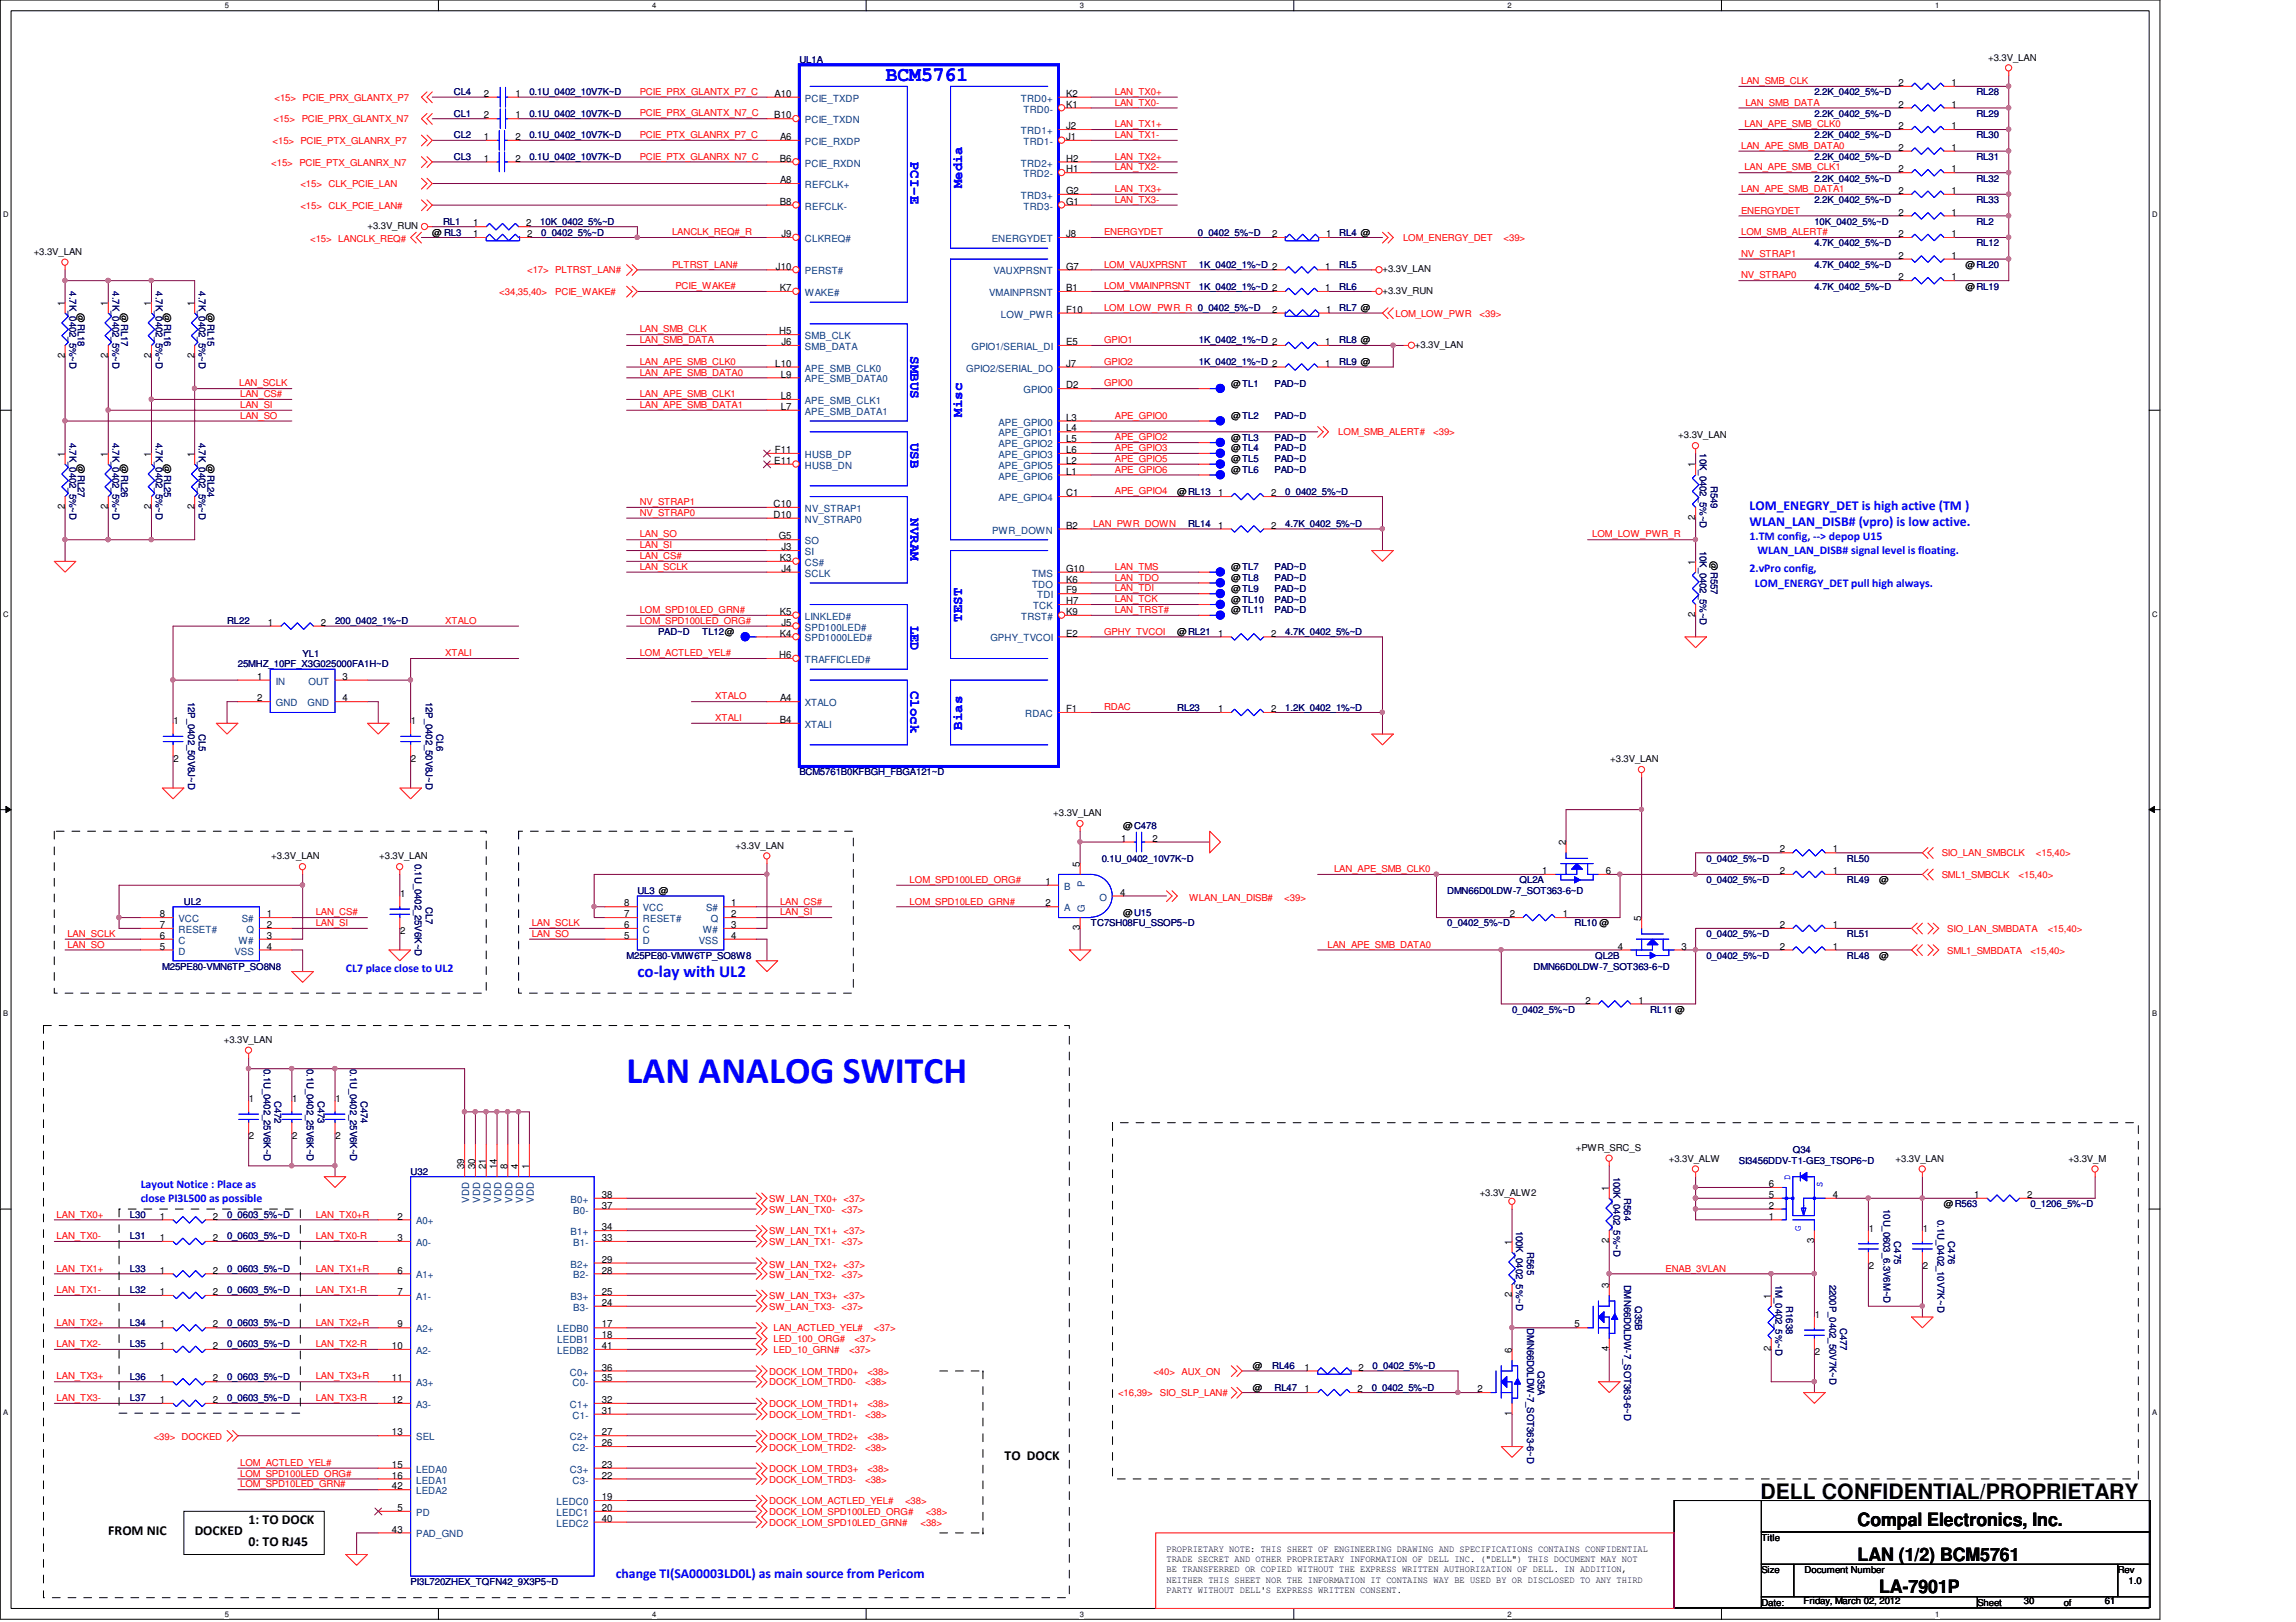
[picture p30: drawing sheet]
<svg xmlns="http://www.w3.org/2000/svg" width="297mm" height="210mm" viewBox="0 0 297 210" stroke-linecap="round" stroke-linejoin="round" font-family="sans-serif">
<defs><g id="words">
<text font-size="4.9" fill="#00f" x="81.1" y="140.1">LAN ANALOG SWITCH</text>
<text font-size="2.8" x="227.7" y="194">DELL CONFIDENTIAL/PROPRIETARY</text>
<text font-size="2.6" fill="#00f" x="114.6" y="10.5">BCM5761</text>
<g font-size="2.4">
<text x="240.3" y="197.5">Compal Electronics, Inc.</text>
<text x="240.3" y="202">LAN (1/2) BCM5761</text>
<text x="243.1" y="206.2">LA-7901P</text>
</g>
<text font-size="2.2" fill="#00f" x="82.5" y="126.4">co-lay with UL2</text>
<g font-size="1.8" fill="#00f">
<text x="117.8" y="21" transform="rotate(90 117.8 21)">PCI-E</text>
<text x="124.5" y="24.3" transform="rotate(-90 124.5 24.3)">Media</text>
<text x="117.8" y="46.1" transform="rotate(90 117.8 46.1)">SMBUS</text>
<text x="124.5" y="53.9" transform="rotate(-90 124.5 53.9)">Misc</text>
<text x="117.8" y="57.3" transform="rotate(90 117.8 57.3)">USB</text>
<text x="226.4" y="66">LOM_ENEGRY_DET is high active (TM )</text>
<text x="117.8" y="67.1" transform="rotate(90 117.8 67.1)">NVRAM</text>
<text x="226.4" y="68.1">WLAN_LAN_DISB# (vpro) is low active.</text>
<text x="117.8" y="81" transform="rotate(90 117.8 81)">LED</text>
<text x="124.5" y="80.5" transform="rotate(-90 124.5 80.5)">TEST</text>
<text x="117.8" y="89.4" transform="rotate(90 117.8 89.4)">Clock</text>
<text x="124.5" y="94.4" transform="rotate(-90 124.5 94.4)">Bias</text>
<text x="79.7" y="204.3">change TI(SA00003LD0L) as main source from Pericom</text>
</g>
<g font-size="1.8">
<text x="130" y="188.9">TO DOCK</text>
<text x="32.2" y="197.3">1: TO DOCK</text>
<text x="14" y="198.7">FROM NIC</text>
<text x="25.2" y="198.7">DOCKED</text>
<text x="32.2" y="200.1">0: TO RJ45</text>
</g>
<g font-size="1.5" fill="#00f">
<text x="226.4" y="69.9">1.TM config, --&gt; depop U15</text>
<text x="227.4" y="71.8">WLAN_LAN_DISB# signal level is floating.</text>
<text x="226.4" y="74.1">2.vPro config,</text>
<text x="227" y="75.9">LOM_ENERGY_DET pull high always.</text>
<text x="44.7" y="125.8">CL7 place close to UL2</text>
<text x="18.2" y="153.7">Layout Notice : Place as</text>
<text x="18.2" y="155.6">close PI3L500 as possible</text>
</g>
<g font-size="1.3">
<text x="245.6" y="11.1">2</text>
<text x="252.5" y="11.1">1</text>
<text x="62.6" y="12.5">2</text>
<text x="62.6" y="15.3">2</text>
<text x="66.7" y="12.5">1</text>
<text x="66.7" y="15.3">1</text>
<text x="100.2" y="15.3">B10</text>
<text x="100.2" y="12.5">A10</text>
<text x="137.9" y="12.5">K2</text>
<text x="137.9" y="13.9">K1</text>
<text x="137.9" y="16.7">J2</text>
<text x="245.6" y="16.7">2</text>
<text x="245.6" y="13.9">2</text>
<text x="252.5" y="16.7">1</text>
<text x="252.5" y="13.9">1</text>
<text x="62.6" y="18.1">1</text>
<text x="62.6" y="20.9">1</text>
<text x="66.7" y="18.1">2</text>
<text x="66.7" y="20.9">2</text>
<text x="100.9" y="20.9">B6</text>
<text x="100.9" y="18.1">A6</text>
<text x="100.9" y="23.7">A8</text>
<text x="137.9" y="18.1">J1</text>
<text x="137.9" y="20.9">H2</text>
<text x="137.9" y="22.3">H1</text>
<text x="245.6" y="19.5">2</text>
<text x="245.6" y="22.3">2</text>
<text x="252.5" y="19.5">1</text>
<text x="252.5" y="22.3">1</text>
<text x="61.2" y="29.3">1</text>
<text x="68.1" y="29.3">2</text>
<text x="100.9" y="26.5">B8</text>
<text x="137.9" y="25.1">G2</text>
<text x="137.9" y="26.5">G1</text>
<text x="245.6" y="25.1">2</text>
<text x="245.6" y="27.9">2</text>
<text x="252.5" y="25.1">1</text>
<text x="252.5" y="27.9">1</text>
<text x="61.2" y="30.7">1</text>
<text x="68.2" y="30.7">2</text>
<text x="100.4" y="34.9">J10</text>
<text x="101.1" y="30.7">J9</text>
<text x="137.9" y="34.9">G7</text>
<text x="137.9" y="30.7">J8</text>
<text x="164.6" y="30.7">2</text>
<text x="171.4" y="34.9">1</text>
<text x="171.6" y="30.7">1</text>
<text x="245.6" y="30.7">2</text>
<text x="245.6" y="33.5">2</text>
<text x="252.5" y="30.7">1</text>
<text x="252.5" y="33.5">1</text>
<text x="8.4" y="39.5" transform="rotate(-90 8.4 39.5)">1</text>
<text x="14" y="39.5" transform="rotate(-90 14 39.5)">1</text>
<text x="19.6" y="39.5" transform="rotate(-90 19.6 39.5)">1</text>
<text x="25.1" y="39.5" transform="rotate(-90 25.1 39.5)">1</text>
<text x="100.9" y="37.7">K7</text>
<text x="137.9" y="37.7">B1</text>
<text x="137.9" y="40.5">F10</text>
<text x="164.6" y="40.5">2</text>
<text x="171.4" y="37.7">1</text>
<text x="171.6" y="40.5">1</text>
<text x="245.6" y="36.3">2</text>
<text x="252.5" y="36.3">1</text>
<text x="8.4" y="46.4" transform="rotate(-90 8.4 46.4)">2</text>
<text x="14" y="46.4" transform="rotate(-90 14 46.4)">2</text>
<text x="19.6" y="46.4" transform="rotate(-90 19.6 46.4)">2</text>
<text x="25.1" y="46.4" transform="rotate(-90 25.1 46.4)">2</text>
<text x="100.3" y="47.5">L10</text>
<text x="100.8" y="43.3">H5</text>
<text x="101.1" y="44.7">J6</text>
<text x="137.9" y="44.7">E5</text>
<text x="137.9" y="47.5">J7</text>
<text x="171.4" y="44.7">1</text>
<text x="171.4" y="47.5">1</text>
<text x="101" y="48.9">L9</text>
<text x="101" y="51.6">L8</text>
<text x="101" y="53">L7</text>
<text x="137.9" y="50.2">D2</text>
<text x="8.4" y="59.1" transform="rotate(-90 8.4 59.1)">1</text>
<text x="14" y="59.1" transform="rotate(-90 14 59.1)">1</text>
<text x="19.6" y="59.1" transform="rotate(-90 19.6 59.1)">1</text>
<text x="25.1" y="59.1" transform="rotate(-90 25.1 59.1)">1</text>
<text x="100.2" y="58.6">F11</text>
<text x="137.9" y="54.4">L3</text>
<text x="137.9" y="55.8">L4</text>
<text x="137.9" y="57.2">L5</text>
<text x="137.9" y="58.6">L6</text>
<text x="8.4" y="65.9" transform="rotate(-90 8.4 65.9)">2</text>
<text x="14" y="65.9" transform="rotate(-90 14 65.9)">2</text>
<text x="19.6" y="65.9" transform="rotate(-90 19.6 65.9)">2</text>
<text x="25.1" y="65.9" transform="rotate(-90 25.1 65.9)">2</text>
<text x="100.1" y="65.6">C10</text>
<text x="100.2" y="60">E11</text>
<text x="137.9" y="60">L2</text>
<text x="137.9" y="61.4">L1</text>
<text x="137.9" y="64.2">C1</text>
<text x="157.6" y="64.2">1</text>
<text x="164.5" y="64.2">2</text>
<text x="219.3" y="60.5" transform="rotate(-90 219.3 60.5)">1</text>
<text x="100.1" y="67">D10</text>
<text x="100.7" y="69.8">G5</text>
<text x="101.1" y="71.2">J3</text>
<text x="137.9" y="68.4">B2</text>
<text x="157.6" y="68.4">1</text>
<text x="164.5" y="68.4">2</text>
<text x="219.3" y="67.3" transform="rotate(-90 219.3 67.3)">2</text>
<text x="100.9" y="72.6">K3</text>
<text x="101.1" y="74">J4</text>
<text x="137.9" y="74">G10</text>
<text x="137.9" y="75.4">K6</text>
<text x="137.9" y="76.8">F9</text>
<text x="219.3" y="73.1" transform="rotate(-90 219.3 73.1)">1</text>
<text x="34.7" y="81">1</text>
<text x="41.5" y="81">2</text>
<text x="100.9" y="79.6">K5</text>
<text x="100.9" y="82.4">K4</text>
<text x="101.1" y="81">J5</text>
<text x="137.9" y="79.6">K9</text>
<text x="137.9" y="82.4">E2</text>
<text x="137.9" y="78.2">H7</text>
<text x="157.6" y="82.4">1</text>
<text x="164.5" y="82.4">2</text>
<text x="219.3" y="79.9" transform="rotate(-90 219.3 79.9)">2</text>
<text x="33.3" y="88">1</text>
<text x="44.3" y="88">3</text>
<text x="100.8" y="85.2">H6</text>
<text x="22.4" y="93.7">1</text>
<text x="33.3" y="90.8">2</text>
<text x="44.3" y="90.8">4</text>
<text x="53.2" y="93.7">1</text>
<text x="100.9" y="93.6">B4</text>
<text x="100.9" y="90.8">A4</text>
<text x="137.9" y="92.2">F1</text>
<text x="157.6" y="92.2">1</text>
<text x="164.5" y="92.2">2</text>
<text x="22.4" y="98.6">2</text>
<text x="53.2" y="98.6">2</text>
<text x="139.7" y="112.2" transform="rotate(-90 139.7 112.2)">5</text>
<text x="145" y="108.9">1</text>
<text x="149.1" y="108.9">2</text>
<text x="199.5" y="113.1">1</text>
<text x="202.6" y="109.4" transform="rotate(-90 202.6 109.4)">2</text>
<text x="207.8" y="113.1">6</text>
<text x="230.2" y="113.1">2</text>
<text x="230.2" y="110.3">2</text>
<text x="237.1" y="113.1">1</text>
<text x="237.1" y="110.3">1</text>
<text x="20.7" y="118.7">8</text>
<text x="34.5" y="118.7">1</text>
<text x="51.8" y="116.1">1</text>
<text x="80.8" y="117.3">8</text>
<text x="80.8" y="118.7">7</text>
<text x="94.6" y="118.7">2</text>
<text x="94.6" y="117.3">1</text>
<text x="135.3" y="114.5">1</text>
<text x="135.3" y="117.3">2</text>
<text x="144.9" y="115.9">4</text>
<text x="195.3" y="118.7">2</text>
<text x="202.2" y="118.7">1</text>
<text x="212.3" y="119.2" transform="rotate(-90 212.3 119.2)">5</text>
<text x="20.7" y="122.9">5</text>
<text x="20.7" y="121.5">6</text>
<text x="20.7" y="120.1">7</text>
<text x="34.5" y="120.1">2</text>
<text x="34.5" y="121.5">3</text>
<text x="34.5" y="122.9">4</text>
<text x="51.8" y="120.9">2</text>
<text x="80.8" y="121.5">5</text>
<text x="80.8" y="120.1">6</text>
<text x="94.6" y="120.1">3</text>
<text x="94.6" y="121.5">4</text>
<text x="139.7" y="120.4" transform="rotate(-90 139.7 120.4)">3</text>
<text x="209.3" y="122.9">4</text>
<text x="217.5" y="122.9">3</text>
<text x="230.2" y="120.1">2</text>
<text x="230.2" y="122.9">2</text>
<text x="237.1" y="120.1">1</text>
<text x="237.1" y="122.9">1</text>
<text x="205.1" y="129.9">2</text>
<text x="212" y="129.9">1</text>
<text x="32.2" y="142.6">1</text>
<text x="37.8" y="142.6">1</text>
<text x="43.4" y="142.6">1</text>
<text x="32.2" y="147.4">2</text>
<text x="37.8" y="147.4">2</text>
<text x="43.4" y="147.4">2</text>
<text x="60.1" y="151.3" transform="rotate(-90 60.1 151.3)">39</text>
<text x="61.5" y="151.3" transform="rotate(-90 61.5 151.3)">30</text>
<text x="62.9" y="151.3" transform="rotate(-90 62.9 151.3)">21</text>
<text x="64.3" y="151.3" transform="rotate(-90 64.3 151.3)">14</text>
<text x="65.7" y="151.3" transform="rotate(-90 65.7 151.3)">8</text>
<text x="67.1" y="151.3" transform="rotate(-90 67.1 151.3)">4</text>
<text x="68.4" y="151.3" transform="rotate(-90 68.4 151.3)">1</text>
<text x="77.8" y="155">38</text>
<text x="208.1" y="154.1" transform="rotate(-90 208.1 154.1)">1</text>
<text x="228.9" y="153.6">6</text>
<text x="228.9" y="155">5</text>
<text x="237.1" y="155">4</text>
<text x="255.4" y="155">1</text>
<text x="262.3" y="155">2</text>
<text x="20.7" y="160.6">1</text>
<text x="20.7" y="157.8">1</text>
<text x="27.6" y="160.6">2</text>
<text x="27.6" y="157.8">2</text>
<text x="51.4" y="157.8">2</text>
<text x="51.4" y="160.6">3</text>
<text x="77.8" y="156.4">37</text>
<text x="77.8" y="159.2">34</text>
<text x="77.8" y="160.6">33</text>
<text x="195.6" y="161.1" transform="rotate(-90 195.6 161.1)">1</text>
<text x="208.1" y="160.9" transform="rotate(-90 208.1 160.9)">2</text>
<text x="228.9" y="156.4">2</text>
<text x="228.9" y="157.8">1</text>
<text x="234.7" y="160.9" transform="rotate(-90 234.7 160.9)">3</text>
<text x="241.8" y="159.4">1</text>
<text x="248.7" y="159.4">1</text>
<text x="20.7" y="164.8">1</text>
<text x="20.7" y="167.6">1</text>
<text x="27.6" y="164.8">2</text>
<text x="27.6" y="167.6">2</text>
<text x="51.4" y="164.8">6</text>
<text x="51.4" y="167.6">7</text>
<text x="77.8" y="163.4">29</text>
<text x="77.8" y="164.8">28</text>
<text x="77.8" y="167.6">25</text>
<text x="195.6" y="167.9" transform="rotate(-90 195.6 167.9)">2</text>
<text x="208.1" y="166.7" transform="rotate(-90 208.1 166.7)">3</text>
<text x="241.8" y="164.2">2</text>
<text x="248.7" y="164.2">2</text>
<text x="20.7" y="171.8">1</text>
<text x="27.6" y="171.8">2</text>
<text x="51.4" y="171.8">9</text>
<text x="77.8" y="171.8">17</text>
<text x="77.8" y="173.2">18</text>
<text x="77.8" y="169">24</text>
<text x="203.7" y="171.8">5</text>
<text x="229.1" y="168.1" transform="rotate(-90 229.1 168.1)">1</text>
<text x="234.8" y="170.6">1</text>
<text x="20.7" y="174.6">1</text>
<text x="20.7" y="178.8">1</text>
<text x="27.6" y="174.6">2</text>
<text x="27.6" y="178.8">2</text>
<text x="50.7" y="174.6">10</text>
<text x="50.7" y="178.8">11</text>
<text x="77.8" y="174.6">41</text>
<text x="77.8" y="177.4">36</text>
<text x="77.8" y="178.8">35</text>
<text x="168.8" y="177.4">1</text>
<text x="175.8" y="177.4">2</text>
<text x="195.6" y="175" transform="rotate(-90 195.6 175)">6</text>
<text x="208.1" y="174.9" transform="rotate(-90 208.1 174.9)">4</text>
<text x="229.1" y="174.9" transform="rotate(-90 229.1 174.9)">2</text>
<text x="234.8" y="175.4">2</text>
<text x="20.7" y="181.6">1</text>
<text x="27.6" y="181.6">2</text>
<text x="50.7" y="185.8">13</text>
<text x="50.7" y="181.6">12</text>
<text x="77.8" y="181.6">32</text>
<text x="77.8" y="183">31</text>
<text x="77.8" y="185.8">27</text>
<text x="168.8" y="180.2">1</text>
<text x="175.6" y="180.2">2</text>
<text x="191.1" y="180.2">2</text>
<text x="195.6" y="183.3" transform="rotate(-90 195.6 183.3)">1</text>
<text x="50.7" y="189.9">15</text>
<text x="50.7" y="191.3">16</text>
<text x="77.8" y="187.2">26</text>
<text x="77.8" y="189.9">23</text>
<text x="77.8" y="191.3">22</text>
<text x="50.7" y="192.7">42</text>
<text x="51.4" y="195.5">5</text>
<text x="77.8" y="194.1">19</text>
<text x="77.8" y="195.5">20</text>
<text x="77.8" y="196.9">40</text>
<text x="50.7" y="198.3">43</text>
</g>
<g font-size="1.3" fill="#004080">
<text x="104.1" y="13.2">PCIE_TXDP</text>
<text x="104.1" y="16">PCIE_TXDN</text>
<text x="132.1" y="13.2">TRD0+</text>
<text x="132.1" y="17.4">TRD1+</text>
<text x="132.4" y="14.6">TRD0-</text>
<text x="104.1" y="18.8">PCIE_RXDP</text>
<text x="104.1" y="21.5">PCIE_RXDN</text>
<text x="132.1" y="21.5">TRD2+</text>
<text x="132.4" y="18.8">TRD1-</text>
<text x="132.4" y="22.9">TRD2-</text>
<text x="104.1" y="24.3">REFCLK+</text>
<text x="104.1" y="27.1">REFCLK-</text>
<text x="132.1" y="25.7">TRD3+</text>
<text x="132.4" y="27.1">TRD3-</text>
<text x="104.1" y="31.3">CLKREQ#</text>
<text x="104.1" y="35.5">PERST#</text>
<text x="128.3" y="31.3">ENERGYDET</text>
<text x="128.5" y="35.5">VAUXPRSNT</text>
<text x="104.1" y="38.3">WAKE#</text>
<text x="128" y="38.3">VMAINPRSNT</text>
<text x="129.5" y="41.1">LOW_PWR</text>
<text x="104.1" y="43.9">SMB_CLK</text>
<text x="104.1" y="45.3">SMB_DATA</text>
<text x="125.7" y="45.3">GPIO1/SERIAL_DI</text>
<text x="104.1" y="48.1">APE_SMB_CLK0</text>
<text x="104.1" y="49.5">APE_SMB_DATA0</text>
<text x="104.1" y="52.3">APE_SMB_CLK1</text>
<text x="104.1" y="53.7">APE_SMB_DATA1</text>
<text x="125" y="48.1">GPIO2/SERIAL_DO</text>
<text x="132.4" y="50.9">GPIO0</text>
<text x="104.1" y="59.3">HUSB_DP</text>
<text x="129.2" y="55.1">APE_GPIO0</text>
<text x="129.2" y="56.5">APE_GPIO1</text>
<text x="129.2" y="57.9">APE_GPIO2</text>
<text x="129.2" y="59.3">APE_GPIO3</text>
<text x="104.1" y="60.7">HUSB_DN</text>
<text x="129.2" y="60.7">APE_GPIO5</text>
<text x="129.2" y="62.1">APE_GPIO6</text>
<text x="129.2" y="64.9">APE_GPIO4</text>
<text x="104.1" y="66.3">NV_STRAP1</text>
<text x="104.1" y="67.6">NV_STRAP0</text>
<text x="104.1" y="70.4">SO</text>
<text x="104.1" y="71.8">SI</text>
<text x="128.4" y="69">PWR_DOWN</text>
<text x="104.1" y="73.2">CS#</text>
<text x="104.1" y="74.6">SCLK</text>
<text x="133.5" y="74.6">TMS</text>
<text x="133.5" y="76">TDO</text>
<text x="134.2" y="77.4">TDI</text>
<text x="104.1" y="80.2">LINKLED#</text>
<text x="104.1" y="81.6">SPD100LED#</text>
<text x="104.1" y="83">SPD1000LED#</text>
<text x="128.1" y="83">GPHY_TVCOI</text>
<text x="132.1" y="80.2">TRST#</text>
<text x="133.6" y="78.8">TCK</text>
<text x="35.7" y="88.6">IN</text>
<text x="39.9" y="88.6">OUT</text>
<text x="104.1" y="85.8">TRAFFICLED#</text>
<text x="35.7" y="91.4">GND</text>
<text x="39.8" y="91.4">GND</text>
<text x="104.1" y="91.4">XTALO</text>
<text x="104.1" y="94.2">XTALI</text>
<text x="132.6" y="92.8">RDAC</text>
<text x="23.1" y="119.3">VCC</text>
<text x="31.3" y="119.3">S#</text>
<text x="83.2" y="117.9">VCC</text>
<text x="83.2" y="119.3">RESET#</text>
<text x="91.4" y="117.9">S#</text>
<text x="91.9" y="119.3">Q</text>
<text x="137.7" y="115.1">B</text>
<text x="137.7" y="117.9">A</text>
<text x="140.3" y="118" transform="rotate(-90 140.3 118)">G</text>
<text x="140.3" y="114.7" transform="rotate(-90 140.3 114.7)">P</text>
<text x="142.2" y="116.5">O</text>
<text x="23.1" y="123.5">D</text>
<text x="23.1" y="122.1">C</text>
<text x="23.1" y="120.7">RESET#</text>
<text x="30.3" y="123.5">VSS</text>
<text x="30.9" y="122.1">W#</text>
<text x="31.9" y="120.7">Q</text>
<text x="83.2" y="122.1">D</text>
<text x="83.2" y="120.7">C</text>
<text x="90.4" y="122.1">VSS</text>
<text x="90.9" y="120.7">W#</text>
<text x="60.7" y="155.6" transform="rotate(-90 60.7 155.6)">VDD</text>
<text x="62.1" y="155.6" transform="rotate(-90 62.1 155.6)">VDD</text>
<text x="63.5" y="155.6" transform="rotate(-90 63.5 155.6)">VDD</text>
<text x="64.9" y="155.6" transform="rotate(-90 64.9 155.6)">VDD</text>
<text x="66.3" y="155.6" transform="rotate(-90 66.3 155.6)">VDD</text>
<text x="67.7" y="155.6" transform="rotate(-90 67.7 155.6)">VDD</text>
<text x="69.1" y="155.6" transform="rotate(-90 69.1 155.6)">VDD</text>
<text x="73.8" y="155.7">B0+</text>
<text x="53.8" y="158.5">A0+</text>
<text x="53.8" y="161.2">A0-</text>
<text x="73.8" y="159.9">B1+</text>
<text x="74.2" y="157.1">B0-</text>
<text x="74.2" y="161.2">B1-</text>
<text x="53.8" y="165.4">A1+</text>
<text x="73.8" y="164">B2+</text>
<text x="74.2" y="165.4">B2-</text>
<text x="53.8" y="168.2">A1-</text>
<text x="53.8" y="172.4">A2+</text>
<text x="72.1" y="172.4">LEDB0</text>
<text x="72.1" y="173.8">LEDB1</text>
<text x="73.8" y="168.2">B3+</text>
<text x="74.2" y="169.6">B3-</text>
<text x="53.8" y="175.2">A2-</text>
<text x="53.8" y="179.4">A3+</text>
<text x="72.1" y="175.2">LEDB2</text>
<text x="73.7" y="178">C0+</text>
<text x="74.1" y="179.4">C0-</text>
<text x="53.8" y="182.2">A3-</text>
<text x="73.7" y="182.2">C1+</text>
<text x="74.1" y="183.6">C1-</text>
<text x="53.8" y="186.4">SEL</text>
<text x="53.8" y="190.6">LEDA0</text>
<text x="53.8" y="192">LEDA1</text>
<text x="73.7" y="186.4">C2+</text>
<text x="73.7" y="190.6">C3+</text>
<text x="74.1" y="187.8">C2-</text>
<text x="74.1" y="192">C3-</text>
<text x="53.8" y="193.4">LEDA2</text>
<text x="53.8" y="196.2">PD</text>
<text x="72" y="194.8">LEDC0</text>
<text x="72" y="196.2">LEDC1</text>
<text x="72" y="197.6">LEDC2</text>
<text x="53.8" y="199">PAD_GND</text>
</g>
<g font-size="1.2" fill="#000080">
<text x="103.4" y="8.1">UL1A</text>
<text x="58.7" y="12.3">CL4</text>
<text x="58.7" y="17.9">CL2</text>
<text x="58.7" y="15.1">CL1</text>
<text x="68.5" y="12.3">0.1U_0402_10V7K~D</text>
<text x="68.5" y="17.9">0.1U_0402_10V7K~D</text>
<text x="68.5" y="15.1">0.1U_0402_10V7K~D</text>
<text x="234.7" y="17.9">2.2K_0402_5%~D</text>
<text x="234.7" y="12.3">2.2K_0402_5%~D</text>
<text x="234.7" y="15.1">2.2K_0402_5%~D</text>
<text x="255.7" y="17.9">RL30</text>
<text x="255.7" y="12.3">RL28</text>
<text x="255.7" y="15.1">RL29</text>
<text x="58.7" y="20.7">CL3</text>
<text x="68.5" y="20.7">0.1U_0402_10V7K~D</text>
<text x="234.7" y="20.7">2.2K_0402_5%~D</text>
<text x="234.7" y="23.5">2.2K_0402_5%~D</text>
<text x="255.7" y="20.7">RL31</text>
<text x="255.7" y="23.5">RL32</text>
<text x="57.3" y="29.1">RL1</text>
<text x="69.9" y="29.1">10K_0402_5%~D</text>
<text x="234.7" y="26.3">2.2K_0402_5%~D</text>
<text x="234.7" y="29.1">10K_0402_5%~D</text>
<text x="255.7" y="26.3">RL33</text>
<text x="255.7" y="29.1">RL2</text>
<text x="70" y="30.5">0_0402_5%~D</text>
<text x="155" y="30.5">0_0402_5%~D</text>
<text x="155.1" y="34.7">1K_0402_1%~D 2</text>
<text x="173.3" y="34.7">RL5</text>
<text x="173.3" y="30.5">RL4 @</text>
<text x="234.7" y="31.9">4.7K_0402_5%~D</text>
<text x="234.7" y="34.7">4.7K_0402_5%~D</text>
<text x="255.7" y="31.9">RL12</text>
<text x="9" y="37.7" transform="rotate(90 9 37.7)">4.7K_0402_5%~D</text>
<text x="14.6" y="37.7" transform="rotate(90 14.6 37.7)">4.7K_0402_5%~D</text>
<text x="20.1" y="37.7" transform="rotate(90 20.1 37.7)">4.7K_0402_5%~D</text>
<text x="25.7" y="37.7" transform="rotate(90 25.7 37.7)">4.7K_0402_5%~D</text>
<text x="155.1" y="37.5">1K_0402_1%~D 2</text>
<text x="173.3" y="37.5">RL6</text>
<text x="173.3" y="40.3">RL7 @</text>
<text x="234.7" y="37.5">4.7K_0402_5%~D</text>
<text x="155.1" y="44.4">1K_0402_1%~D 2</text>
<text x="155.1" y="47.2">1K_0402_1%~D 2</text>
<text x="173.3" y="44.4">RL8 @</text>
<text x="173.3" y="47.2">RL9 @</text>
<text x="164.9" y="50">PAD~D</text>
<text x="9" y="57.3" transform="rotate(90 9 57.3)">4.7K_0402_5%~D</text>
<text x="14.6" y="57.3" transform="rotate(90 14.6 57.3)">4.7K_0402_5%~D</text>
<text x="20.1" y="57.3" transform="rotate(90 20.1 57.3)">4.7K_0402_5%~D</text>
<text x="25.7" y="57.3" transform="rotate(90 25.7 57.3)">4.7K_0402_5%~D</text>
<text x="164.9" y="54.2">PAD~D</text>
<text x="164.9" y="57">PAD~D</text>
<text x="164.9" y="59.8">PAD~D</text>
<text x="164.9" y="58.4">PAD~D</text>
<text x="219.9" y="58.7" transform="rotate(90 219.9 58.7)">10K_0402_5%~D</text>
<text x="164.9" y="61.2">PAD~D</text>
<text x="166.3" y="64">0_0402_5%~D</text>
<text x="221.3" y="62.9" transform="rotate(90 221.3 62.9)">R549</text>
<text x="153.7" y="68.2">RL14</text>
<text x="166.3" y="68.2">4.7K_0402_5%~D</text>
<text x="219.9" y="71.2" transform="rotate(90 219.9 71.2)">10K_0402_5%~D</text>
<text x="164.9" y="76.6">PAD~D</text>
<text x="164.9" y="75.2">PAD~D</text>
<text x="164.9" y="73.8">PAD~D</text>
<text x="164.9" y="78">PAD~D</text>
<text x="29.4" y="80.8">RL22</text>
<text x="43.3" y="80.8">200_0402_1%~D</text>
<text x="85.1" y="82.2">PAD~D</text>
<text x="90.8" y="82.2">TL12@</text>
<text x="164.9" y="79.4">PAD~D</text>
<text x="166.3" y="82.2">4.7K_0402_5%~D</text>
<text x="30.8" y="86.4">25MHZ_10PF_X3G025000FA1H~D</text>
<text x="39.2" y="85">YL1</text>
<text x="24.3" y="90.8" transform="rotate(90 24.3 90.8)">12P_0402_50V8J~D</text>
<text x="25.7" y="95" transform="rotate(90 25.7 95)">CL5</text>
<text x="55.1" y="90.8" transform="rotate(90 55.1 90.8)">12P_0402_50V8J~D</text>
<text x="56.5" y="95" transform="rotate(90 56.5 95)">CL6</text>
<text x="152.3" y="91.9">RL23</text>
<text x="166.3" y="91.9">1.2K_0402_1%~D</text>
<text x="103.4" y="100.3">BCM5761B0KFBGH_FBGA121~D</text>
<text x="53.7" y="111.8" transform="rotate(90 53.7 111.8)">0.1U_0402_25V6K~D</text>
<text x="142.5" y="111.5">0.1U_0402_10V7K~D</text>
<text x="220.8" y="111.5">0_0402_5%~D</text>
<text x="238.9" y="111.5">RL50</text>
<text x="23.8" y="117.1">UL2</text>
<text x="55.1" y="117.3" transform="rotate(90 55.1 117.3)">CL7</text>
<text x="82.5" y="115.7">UL3 @</text>
<text x="141.1" y="119.9">TC7SH08FU_SSOP5~D</text>
<text x="187.2" y="115.7">DMN66D0LDW-7_SOT363-6~D</text>
<text x="187.2" y="119.9">0_0402_5%~D</text>
<text x="196.6" y="114.3">QL2A</text>
<text x="203.7" y="119.9">RL10 @</text>
<text x="220.8" y="114.3">0_0402_5%~D</text>
<text x="238.9" y="114.3">RL49</text>
<text x="21" y="125.5">M25PE80-VMN6TP_SO8N8</text>
<text x="81.1" y="124.1">M25PE80-VMW6TP_SO8W8</text>
<text x="198.4" y="125.5">DMN66D0LDW-7_SOT363-6~D</text>
<text x="206.4" y="124.1">QL2B</text>
<text x="220.8" y="121.3">0_0402_5%~D</text>
<text x="220.8" y="124.1">0_0402_5%~D</text>
<text x="238.9" y="121.3">RL51</text>
<text x="238.9" y="124.1">RL48</text>
<text x="195.6" y="131.1">0_0402_5%~D</text>
<text x="213.5" y="131.1">RL11 @</text>
<text x="34.1" y="138.3" transform="rotate(90 34.1 138.3)">0.1U_0402_25V6K~D</text>
<text x="35.5" y="142.5" transform="rotate(90 35.5 142.5)">C472</text>
<text x="39.7" y="138.3" transform="rotate(90 39.7 138.3)">0.1U_0402_25V6K~D</text>
<text x="41.1" y="142.5" transform="rotate(90 41.1 142.5)">C473</text>
<text x="45.3" y="138.3" transform="rotate(90 45.3 138.3)">0.1U_0402_25V6K~D</text>
<text x="46.7" y="142.5" transform="rotate(90 46.7 142.5)">C474</text>
<text x="231.9" y="149.2">Q34</text>
<text x="53.1" y="152">U32</text>
<text x="208.7" y="152.3" transform="rotate(90 208.7 152.3)">100K_0402_5%~D</text>
<text x="210.1" y="155.1" transform="rotate(90 210.1 155.1)">R564</text>
<text x="225" y="150.6">SI3456DDV-T1-GE3_TSOP6~D</text>
<text x="16.8" y="160.4">L31</text>
<text x="16.8" y="157.6">L30</text>
<text x="29.4" y="160.4">0_0603_5%~D</text>
<text x="29.4" y="157.6">0_0603_5%~D</text>
<text x="196.2" y="159.3" transform="rotate(90 196.2 159.3)">100K_0402_5%~D</text>
<text x="243.7" y="156.5" transform="rotate(90 243.7 156.5)">10U_0603_6.3V6M~D</text>
<text x="245.1" y="160.7" transform="rotate(90 245.1 160.7)">C475</text>
<text x="250.7" y="157.9" transform="rotate(90 250.7 157.9)">0.1U_0402_10V7K~D</text>
<text x="252" y="160.7" transform="rotate(90 252 160.7)">C476</text>
<text x="262.7" y="156.2">0_1206_5%~D</text>
<text x="16.8" y="164.6">L33</text>
<text x="16.8" y="167.4">L32</text>
<text x="29.4" y="164.6">0_0603_5%~D</text>
<text x="29.4" y="167.4">0_0603_5%~D</text>
<text x="197.6" y="162.1" transform="rotate(90 197.6 162.1)">R565</text>
<text x="210.1" y="166.2" transform="rotate(90 210.1 166.2)">DMN66D0LDW-7_SOT363-6~D</text>
<text x="229.7" y="166.2" transform="rotate(90 229.7 166.2)">1M_0402_5%~D</text>
<text x="236.7" y="166.2" transform="rotate(90 236.7 166.2)">2200P_0402_50V7K~D</text>
<text x="16.8" y="171.6">L34</text>
<text x="29.4" y="171.6">0_0603_5%~D</text>
<text x="197.6" y="171.8" transform="rotate(90 197.6 171.8)">DMN66D0LDW-7_SOT363-6~D</text>
<text x="211.5" y="169" transform="rotate(90 211.5 169)">Q35B</text>
<text x="231.1" y="169" transform="rotate(90 231.1 169)">R1638</text>
<text x="238.1" y="171.8" transform="rotate(90 238.1 171.8)">C477</text>
<text x="16.8" y="174.4">L35</text>
<text x="16.8" y="178.6">L36</text>
<text x="29.4" y="174.4">0_0603_5%~D</text>
<text x="29.4" y="178.6">0_0603_5%~D</text>
<text x="164.6" y="177.2">RL46</text>
<text x="164.9" y="180">RL47</text>
<text x="177.5" y="180">0_0402_5%~D</text>
<text x="177.6" y="177.2">0_0402_5%~D</text>
<text x="199" y="177.4" transform="rotate(90 199 177.4)">Q35A</text>
<text x="16.8" y="181.4">L37</text>
<text x="29.4" y="181.4">0_0603_5%~D</text>
<text x="53.1" y="205.1">PI3L720ZHEX_TQFN42_9X3P5~D</text>
</g>
<g font-size="1.2" fill="#f00">
<text x="225.3" y="10.9">LAN_SMB_CLK</text>
<text x="35.4" y="15.8">&lt;15&gt; PCIE_PRX_GLANTX_N7</text>
<text x="35.5" y="13">&lt;15&gt; PCIE_PRX_GLANTX_P7</text>
<text x="82.8" y="12.3">PCIE_PRX_GLANTX_P7_C</text>
<text x="82.8" y="15.1">PCIE_PRX_GLANTX_N7_C</text>
<text x="82.8" y="17.9">PCIE_PTX_GLANRX_P7_C</text>
<text x="144.2" y="17.9">LAN_TX1-</text>
<text x="144.2" y="16.5">LAN_TX1+</text>
<text x="144.2" y="13.7">LAN_TX0-</text>
<text x="144.2" y="12.3">LAN_TX0+</text>
<text x="225.7" y="16.5">LAN_APE_SMB_CLK0</text>
<text x="225.8" y="13.7">LAN_SMB_DATA</text>
<text x="35.1" y="21.4">&lt;15&gt; PCIE_PTX_GLANRX_N7</text>
<text x="35.3" y="18.6">&lt;15&gt; PCIE_PTX_GLANRX_P7</text>
<text x="82.8" y="20.7">PCIE_PTX_GLANRX_N7_C</text>
<text x="144.2" y="20.7">LAN_TX2+</text>
<text x="144.2" y="22.1">LAN_TX2-</text>
<text x="225.3" y="19.3">LAN_APE_SMB_DATA0</text>
<text x="225.7" y="22.1">LAN_APE_SMB_CLK1</text>
<text x="38.9" y="27">&lt;15&gt; CLK_PCIE_LAN#</text>
<text x="38.9" y="24.2">&lt;15&gt; CLK_PCIE_LAN</text>
<text x="144.2" y="26.2">LAN_TX3-</text>
<text x="144.2" y="24.8">LAN_TX3+</text>
<text x="225.3" y="24.8">LAN_APE_SMB_DATA1</text>
<text x="225.3" y="27.6">ENERGYDET</text>
<text x="40.1" y="31.3">&lt;15&gt; LANCLK_REQ#</text>
<text x="68.2" y="35.4">&lt;17&gt; PLTRST_LAN#</text>
<text x="86.9" y="30.4">LANCLK_REQ#_R</text>
<text x="86.9" y="34.6">PLTRST_LAN#</text>
<text x="142.8" y="30.4">ENERGYDET</text>
<text x="142.8" y="34.6">LOM_VAUXPRSNT</text>
<text x="181.5" y="31.2">LOM_ENERGY_DET</text>
<text x="194.5" y="31.2">&lt;39&gt;</text>
<text x="225.3" y="30.4">LOM_SMB_ALERT#</text>
<text x="225.3" y="33.2">NV_STRAP1</text>
<text x="64.6" y="38.2">&lt;34,35,40&gt;</text>
<text x="71.8" y="38.2">PCIE_WAKE#</text>
<text x="87.4" y="37.4">PCIE_WAKE#</text>
<text x="142.8" y="37.4">LOM_VMAINPRSNT</text>
<text x="142.8" y="40.2">LOM_LOW_PWR_R 0_0402_5%~D</text>
<text x="180.5" y="41">LOM_LOW_PWR</text>
<text x="191.4" y="41">&lt;39&gt;</text>
<text x="225.3" y="36">NV_STRAP0</text>
<text x="82.8" y="47.2">LAN_APE_SMB_CLK0</text>
<text x="82.8" y="43">LAN_SMB_CLK</text>
<text x="82.8" y="44.4">LAN_SMB_DATA</text>
<text x="142.8" y="47.2">GPIO2</text>
<text x="142.8" y="44.4">GPIO1</text>
<text x="30.9" y="50">LAN_SCLK</text>
<text x="31.1" y="52.8">LAN_SI</text>
<text x="31.1" y="51.4">LAN_CS#</text>
<text x="82.8" y="48.6">LAN_APE_SMB_DATA0</text>
<text x="82.8" y="51.4">LAN_APE_SMB_CLK1</text>
<text x="82.8" y="52.8">LAN_APE_SMB_DATA1</text>
<text x="142.8" y="50">GPIO0</text>
<text x="31.1" y="54.2">LAN_SO</text>
<text x="144.2" y="59.8">APE_GPIO5</text>
<text x="144.2" y="57">APE_GPIO2</text>
<text x="144.2" y="58.4">APE_GPIO3</text>
<text x="144.2" y="54.2">APE_GPIO0</text>
<text x="173.1" y="56.3">LOM_SMB_ALERT#</text>
<text x="185.4" y="56.3">&lt;39&gt;</text>
<text x="82.8" y="65.4">NV_STRAP1</text>
<text x="144.2" y="64">APE_GPIO4</text>
<text x="144.2" y="61.2">APE_GPIO6</text>
<text x="82.8" y="69.6">LAN_SO</text>
<text x="82.8" y="71">LAN_SI</text>
<text x="82.8" y="66.8">NV_STRAP0</text>
<text x="141.4" y="68.2">LAN_PWR_DOWN</text>
<text x="206" y="69.6">LOM_LOW_PWR_R</text>
<text x="82.8" y="73.7">LAN_SCLK</text>
<text x="82.8" y="72.3">LAN_CS#</text>
<text x="144.2" y="73.7">LAN_TMS</text>
<text x="144.2" y="77.9">LAN_TCK</text>
<text x="144.2" y="76.5">LAN_TDI</text>
<text x="144.2" y="75.1">LAN_TDO</text>
<text x="57.6" y="80.7">XTALO</text>
<text x="82.8" y="80.7">LOM_SPD100LED_ORG#</text>
<text x="82.8" y="79.3">LOM_SPD10LED_GRN#</text>
<text x="142.8" y="82.1">GPHY_TVCOI</text>
<text x="144.2" y="79.3">LAN_TRST#</text>
<text x="57.6" y="84.9">XTALI</text>
<text x="82.8" y="84.9">LOM_ACTLED_YEL#</text>
<text x="92.5" y="90.5">XTALO</text>
<text x="92.5" y="93.3">XTALI</text>
<text x="142.8" y="91.9">RDAC</text>
<text x="172.6" y="112.9">LAN_APE_SMB_CLK0</text>
<text x="251.2" y="113.6">SML1_SMBCLK</text>
<text x="251.2" y="110.8">SIO_LAN_SMBCLK</text>
<text x="261.2" y="113.6">&lt;15,40&gt;</text>
<text x="263.4" y="110.8">&lt;15,40&gt;</text>
<text x="40.8" y="119.8">LAN_SI</text>
<text x="40.8" y="118.4">LAN_CS#</text>
<text x="68.8" y="119.8">LAN_SCLK</text>
<text x="100.9" y="118.4">LAN_SI</text>
<text x="100.9" y="117.1">LAN_CS#</text>
<text x="117.7" y="117.1">LOM_SPD10LED_GRN#</text>
<text x="117.7" y="114.3">LOM_SPD100LED_ORG#</text>
<text x="153.8" y="116.5">WLAN_LAN_DISB#</text>
<text x="166.2" y="116.5">&lt;39&gt;</text>
<text x="8.7" y="122.6">LAN_SO</text>
<text x="8.7" y="121.2">LAN_SCLK</text>
<text x="68.8" y="121.2">LAN_SO</text>
<text x="171.7" y="122.6">LAN_APE_SMB_DATA0</text>
<text x="251.9" y="123.4">SML1_SMBDATA</text>
<text x="251.9" y="120.6">SIO_LAN_SMBDATA</text>
<text x="262.7" y="123.4">&lt;15,40&gt;</text>
<text x="264.9" y="120.6">&lt;15,40&gt;</text>
<text x="99.5" y="155.5">SW_LAN_TX0+ &lt;37&gt;</text>
<text x="7.3" y="157.6">LAN_TX0+</text>
<text x="7.3" y="160.4">LAN_TX0-</text>
<text x="40.8" y="160.4">LAN_TX0-R</text>
<text x="40.8" y="157.6">LAN_TX0+R</text>
<text x="99.5" y="156.9">SW_LAN_TX0- &lt;37&gt;</text>
<text x="99.5" y="159.7">SW_LAN_TX1+ &lt;37&gt;</text>
<text x="99.5" y="161.1">SW_LAN_TX1- &lt;37&gt;</text>
<text x="7.3" y="167.3">LAN_TX1-</text>
<text x="7.3" y="164.5">LAN_TX1+</text>
<text x="40.8" y="164.5">LAN_TX1+R</text>
<text x="40.8" y="167.3">LAN_TX1-R</text>
<text x="99.5" y="165.4">SW_LAN_TX2- &lt;37&gt;</text>
<text x="99.5" y="164">SW_LAN_TX2+ &lt;37&gt;</text>
<text x="215.5" y="164.5">ENAB_3VLAN</text>
<text x="7.3" y="171.5">LAN_TX2+</text>
<text x="40.8" y="171.5">LAN_TX2+R</text>
<text x="99.5" y="169.5">SW_LAN_TX3- &lt;37&gt;</text>
<text x="99.5" y="168.1">SW_LAN_TX3+ &lt;37&gt;</text>
<text x="100.1" y="173.7">LED_100_ORG#</text>
<text x="100.1" y="172.3">LAN_ACTLED_YEL#</text>
<text x="110.5" y="173.7">&lt;37&gt;</text>
<text x="113.1" y="172.3">&lt;37&gt;</text>
<text x="7.3" y="174.3">LAN_TX2-</text>
<text x="7.3" y="178.5">LAN_TX3+</text>
<text x="40.8" y="174.3">LAN_TX2-R</text>
<text x="40.8" y="178.5">LAN_TX3+R</text>
<text x="99.5" y="177.9">DOCK_LOM_TRD0+</text>
<text x="99.5" y="179.3">DOCK_LOM_TRD0-</text>
<text x="100.1" y="175.1">LED_10_GRN#</text>
<text x="109.9" y="175.1">&lt;37&gt;</text>
<text x="111.9" y="179.3">&lt;38&gt;</text>
<text x="112.2" y="177.9">&lt;38&gt;</text>
<text x="149.2" y="177.9">&lt;40&gt; AUX_ON</text>
<text x="7.3" y="181.3">LAN_TX3-</text>
<text x="40.8" y="181.3">LAN_TX3-R</text>
<text x="99.5" y="182.1">DOCK_LOM_TRD1+</text>
<text x="99.5" y="183.5">DOCK_LOM_TRD1-</text>
<text x="111.9" y="183.5">&lt;38&gt;</text>
<text x="112.2" y="182.1">&lt;38&gt;</text>
<text x="144.6" y="180.7">&lt;16,39&gt;</text>
<text x="150.1" y="180.7">SIO_SLP_LAN#</text>
<text x="19.9" y="186.4">&lt;39&gt; DOCKED</text>
<text x="31.1" y="189.7">LOM_ACTLED_YEL#</text>
<text x="31.1" y="191.1">LOM_SPD100LED_ORG#</text>
<text x="99.5" y="186.4">DOCK_LOM_TRD2+</text>
<text x="99.5" y="187.8">DOCK_LOM_TRD2-</text>
<text x="99.5" y="190.5">DOCK_LOM_TRD3+</text>
<text x="99.5" y="191.9">DOCK_LOM_TRD3-</text>
<text x="111.9" y="187.8">&lt;38&gt;</text>
<text x="111.9" y="191.9">&lt;38&gt;</text>
<text x="112.2" y="186.4">&lt;38&gt;</text>
<text x="112.2" y="190.5">&lt;38&gt;</text>
<text x="31.1" y="192.5">LOM_SPD10LED_GRN#</text>
<text x="99.5" y="196">DOCK_LOM_SPD100LED_ORG#</text>
<text x="99.5" y="197.4">DOCK_LOM_SPD10LED_GRN#</text>
<text x="99.5" y="194.6">DOCK_LOM_ACTLED_YEL#</text>
<text x="117.1" y="194.6">&lt;38&gt;</text>
<text x="119.1" y="197.4">&lt;38&gt;</text>
<text x="119.8" y="196">&lt;38&gt;</text>
</g>
<g font-size="1.2">
<text x="257.2" y="7.8">+3.3V_LAN</text>
<text x="47.5" y="29.6">+3.3V_RUN</text>
<text x="4.4" y="33">+3.3V_LAN</text>
<text x="55.9" y="30.5">@ RL3</text>
<text x="178.9" y="35.2">+3.3V_LAN</text>
<text x="254.3" y="34.7">@RL20</text>
<text x="10.1" y="40.5" transform="rotate(90 10.1 40.5)">@RL18</text>
<text x="15.7" y="40.5" transform="rotate(90 15.7 40.5)">@RL17</text>
<text x="21.2" y="40.5" transform="rotate(90 21.2 40.5)">@RL16</text>
<text x="26.8" y="40.5" transform="rotate(90 26.8 40.5)">@RL15</text>
<text x="178.9" y="38">+3.3V_RUN</text>
<text x="254.3" y="37.5">@RL19</text>
<text x="183" y="45">+3.3V_LAN</text>
<text x="159.3" y="50">@TL1</text>
<text x="159.3" y="54.2">@TL2</text>
<text x="159.3" y="57">@TL3</text>
<text x="159.3" y="59.8">@TL5</text>
<text x="159.3" y="58.4">@TL4</text>
<text x="217.1" y="56.7">+3.3V_LAN</text>
<text x="10.1" y="60.1" transform="rotate(90 10.1 60.1)">@RL27</text>
<text x="15.7" y="60.1" transform="rotate(90 15.7 60.1)">@RL26</text>
<text x="21.2" y="60.1" transform="rotate(90 21.2 60.1)">@RL25</text>
<text x="26.8" y="60.1" transform="rotate(90 26.8 60.1)">@RL24</text>
<text x="152.3" y="64">@RL13</text>
<text x="159.3" y="61.2">@TL6</text>
<text x="159.3" y="76.6">@TL9</text>
<text x="159.3" y="75.2">@TL8</text>
<text x="159.3" y="73.8">@TL7</text>
<text x="159.3" y="78">@TL10</text>
<text x="221.3" y="72.6" transform="rotate(90 221.3 72.6)">@R557</text>
<text x="152.3" y="82.2">@RL21</text>
<text x="159.3" y="79.4">@TL11</text>
<text x="208.3" y="98.6">+3.3V_LAN</text>
<text x="136.3" y="105.6">+3.3V_LAN</text>
<text x="145.3" y="107.3">@C478</text>
<text x="35.1" y="111.2">+3.3V_LAN</text>
<text x="49.1" y="111.2">+3.3V_LAN</text>
<text x="95.2" y="109.8">+3.3V_LAN</text>
<text x="145.3" y="118.5">@U15</text>
<text x="243.1" y="114.3">@</text>
<text x="243.1" y="124.1">@</text>
<text x="29" y="135">+3.3V_LAN</text>
<text x="203.9" y="148.9">+PWR_SRC_S</text>
<text x="191.4" y="154.8">+3.3V_ALW2</text>
<text x="215.9" y="150.3">+3.3V_ALW</text>
<text x="245.2" y="150.3">+3.3V_LAN</text>
<text x="267.6" y="150.3">+3.3V_M</text>
<text x="251.5" y="156.2">@R563</text>
<text x="162.1" y="177.2">@</text>
<text x="162.1" y="180">@</text>
<text x="150.9" y="200.8">PROPRIETARY NOTE: THIS SHEET OF ENGINEERING DRAWING AND SPECIFICATIONS CONTAINS CONFIDENTIAL</text>
<text x="150.9" y="202.1">TRADE SECRET AND OTHER PROPRIETARY INFORMATION OF DELL INC. (&quot;DELL&quot;) THIS DOCUMENT MAY NOT</text>
<text x="150.9" y="203.5">BE TRANSFERRED OR COPIED WITHOUT THE EXPRESS WRITTEN AUTHORIZATION OF DELL. IN ADDITION,</text>
<text x="227.9" y="199.4">Title</text>
<text x="227.9" y="203.6">Size</text>
<text x="233.5" y="203.6">Document Number</text>
<text x="274" y="203.6">Rev</text>
<text x="150.9" y="204.9">NEITHER THIS SHEET NOR THE INFORMATION IT CONTAINS WAY BE USED BY OR DISCLOSED TO ANY THIRD</text>
<text x="150.9" y="206.2">PARTY WITHOUT DELL'S EXPRESS WRITTEN CONSENT.</text>
<text x="227.9" y="207.8">Date:</text>
<text x="233.3" y="207.6">Friday, March 02, 2012</text>
<text x="255.8" y="207.8">Sheet</text>
<text x="261.8" y="207.6">30</text>
<text x="267" y="207.8">of</text>
<text x="272.3" y="207.6">61</text>
<text x="275.4" y="205">1.0</text>
</g>
<g font-size="1.2" fill="#00f">
<text x="231.6" y="152.7" transform="rotate(-90 231.6 152.7)">D</text>
<text x="235.8" y="153.7" transform="rotate(-90 235.8 153.7)">S</text>
<text x="233" y="159.3" transform="rotate(-90 233 159.3)">G</text>
</g>
<g font-size="1">
<text x="29.1" y="1.1">5</text>
<text x="84.4" y="1.1">4</text>
<text x="139.7" y="1.1">3</text>
<text x="195" y="1.1">2</text>
<text x="250.4" y="1.1">1</text>
<text x=".4" y="28.1">D</text>
<text x="278.4" y="28.1">D</text>
<text x=".4" y="79.8">C</text>
<text x="278.4" y="79.8">C</text>
<text x=".4" y="131.5">B</text>
<text x="278.4" y="131.5">B</text>
<text x=".4" y="183.2">A</text>
<text x="278.4" y="183.2">A</text>
<text x="29.1" y="209.2">5</text>
<text x="84.4" y="209.2">4</text>
<text x="139.7" y="209.2">3</text>
<text x="195" y="209.2">2</text>
<text x="250.4" y="209.2">1</text>
</g>
</g></defs>
<path d="M0 0h279.4v209.5h-279.4zM1.4 1.4h276.6v206.8h-276.6z" fill="none" stroke="#000" stroke-width=".13"/>
<g fill="#fff">
<path d="M29.1 .2h.5v1.1h-.5z"/>
<path d="M29.1 208.3h.5v1.1h-.5z"/>
</g>
<path d="M56.7 0v1.4M56.7 208.2v1.3" fill="none" stroke="#000" stroke-width=".13"/>
<g fill="#fff">
<path d="M84.4 .2h.5v1.1h-.5z"/>
<path d="M84.4 208.3h.5v1.1h-.5z"/>
</g>
<path d="M112.1 0v1.4M112.1 208.2v1.3" fill="none" stroke="#000" stroke-width=".13"/>
<g fill="#fff">
<path d="M139.7 .2h.5v1.1h-.5z"/>
<path d="M139.7 208.3h.5v1.1h-.5z"/>
</g>
<path d="M167.4 0v1.4M167.4 208.2v1.3" fill="none" stroke="#000" stroke-width=".13"/>
<g fill="#fff">
<path d="M195 .2h.6v1.1h-.6z"/>
<path d="M195 208.3h.6v1.1h-.6z"/>
</g>
<path d="M222.7 0v1.4M222.7 208.2v1.3" fill="none" stroke="#000" stroke-width=".13"/>
<g fill="#fff">
<path d="M250.4 .2h.5v1.1h-.5z"/>
<path d="M250.4 208.3h.5v1.1h-.5z"/>
<path d="M.4 27.2h.7v1.1h-.7z"/>
<path d="M278.4 27.2h.7v1.1h-.7z"/>
<path d="M.4 78.9h.7v1.1h-.7z"/>
<path d="M278.4 78.9h.7v1.1h-.7z"/>
</g>
<path d="M0 53.1h1.4M278 53.1h1.4" fill="none" stroke="#000" stroke-width=".13"/>
<g fill="#fff">
<path d="M.4 130.6h.7v1.1h-.7z"/>
<path d="M278.4 130.6h.7v1.1h-.7z"/>
</g>
<path d="M0 104.8h1.4M.8 104.4l.6 .4-.6 .4zM278 104.8l.7-.4v.8zM278 104.8h1.4" fill="none" stroke="#000" stroke-width=".13"/>
<path d="M.8 104.4l.6 .4-.6 .4zM278 104.8l.7-.4v.8z" fill="#000"/>
<g fill="#fff">
<path d="M.4 182.3h.7v1.1h-.7z"/>
<path d="M278.4 182.3h.7v1.1h-.7z"/>
</g>
<path d="M0 156.5h1.4M278 156.5h1.4" fill="none" stroke="#000" stroke-width=".13"/>
<path d="M43.3 150.9v1.4M60.1 143.9v4.2" fill="none" stroke="#800040" stroke-width=".13"/>
<circle cx="60.1" cy="143.9" r=".29" fill="#f0f"/>
<circle cx="60.1" cy="143.9" r=".29" fill="none" stroke="#f0f" stroke-width=".13"/>
<path d="M67.1 143.9h1.4" fill="none" stroke="#800040" stroke-width=".13"/>
<circle cx="67.1" cy="143.9" r=".29" fill="#f0f"/>
<circle cx="67.1" cy="143.9" r=".29" fill="none" stroke="#f0f" stroke-width=".13"/>
<path d="M64.3 143.9h1.4M67.1 143.9v4.2M68.5 143.9v4.2" fill="none" stroke="#800040" stroke-width=".13"/>
<circle cx="64.3" cy="143.9" r=".29" fill="#f0f"/>
<circle cx="64.3" cy="143.9" r=".29" fill="none" stroke="#f0f" stroke-width=".13"/>
<path d="M65.7 143.9v4.2" fill="none" stroke="#800040" stroke-width=".13"/>
<circle cx="65.7" cy="143.9" r=".29" fill="#f0f"/>
<circle cx="65.7" cy="143.9" r=".29" fill="none" stroke="#f0f" stroke-width=".13"/>
<g fill="none" stroke="#800040" stroke-width=".13">
<path d="M37.8 150.9h5.5M61.5 143.9v4.2M64.3 143.9h-1.4v4.2M65.7 143.9h1.4M81.1 155.1h16.7M81.1 156.5h16.7M81.1 159.3h16.7M7 167.6h14M7 164.8h14M7 174.6h14M7 171.8h14M7 178.8h14"/>
<path d="M28 164.8h20.9M28 167.6h20.9M28 174.6h20.9M28 178.8h20.9M28 171.8h20.9M81.1 173.2h16.7M81.1 174.6h16.7M81.1 160.7h16.7M81.1 163.4h16.7M81.1 177.4h16.7M81.1 178.8h16.7M81.1 167.6h16.7"/>
<path d="M81.1 169h16.7M81.1 164.8h16.7M7 181.6h14M28 181.6h20.9M30.8 190h18.1M30.8 191.4h18.1M30.8 192.8h18.1M81.1 195.6h16.7M81.1 197h16.7M81.1 191.4h16.7M81.1 185.8h16.7M81.1 187.2h16.7"/>
<path d="M81.1 183h16.7M81.1 181.6h16.7"/>
</g>
<circle cx="43.3" cy="150.8" r=".29" fill="#f0f"/>
<circle cx="43.3" cy="150.8" r=".29" fill="none" stroke="#f0f" stroke-width=".13"/>
<circle cx="37.7" cy="150.8" r=".29" fill="#f0f"/>
<circle cx="37.7" cy="150.8" r=".29" fill="none" stroke="#f0f" stroke-width=".13"/>
<path d="M32.2 138.3v4.2M37.8 138.3v4.2M32.2 146.7v4.2M81.1 190h16.7" fill="none" stroke="#800040" stroke-width=".13"/>
<circle cx="32.1" cy="138.3" r=".29" fill="#f0f"/>
<circle cx="32.1" cy="138.3" r=".29" fill="none" stroke="#f0f" stroke-width=".13"/>
<path d="M37.8 146.7v4.2M43.3 146.7v4.2M61.5 143.9h1.4M64.3 143.9v4.2" fill="none" stroke="#800040" stroke-width=".13"/>
<circle cx="62.9" cy="143.9" r=".29" fill="#f0f"/>
<circle cx="62.9" cy="143.9" r=".29" fill="none" stroke="#f0f" stroke-width=".13"/>
<circle cx="61.5" cy="143.9" r=".29" fill="#f0f"/>
<circle cx="61.5" cy="143.9" r=".29" fill="none" stroke="#f0f" stroke-width=".13"/>
<path d="M43.3 138.3h16.8M81.1 194.2h16.7" fill="none" stroke="#800040" stroke-width=".13"/>
<circle cx="43.3" cy="138.3" r=".29" fill="#f0f"/>
<circle cx="43.3" cy="138.3" r=".29" fill="none" stroke="#f0f" stroke-width=".13"/>
<path d="M32.2 138.3h11.1M7 157.9h14M28 157.9h20.9M60.1 143.9h1.4M7 160.7h14M28 160.7h20.9M81.1 171.8h16.7M30.8 185.8h18.1M48.9 198.4h-2.8v2.8" fill="none" stroke="#800040" stroke-width=".13"/>
<circle cx="37.7" cy="138.3" r=".29" fill="#f0f"/>
<circle cx="37.7" cy="138.3" r=".29" fill="none" stroke="#f0f" stroke-width=".13"/>
<path d="M54.5 30.7h7M68.6 30.7h13.9M82.5 29.3v1.4M82.5 30.7h16.7M43.3 138.3v4.2" fill="none" stroke="#800040" stroke-width=".13"/>
<circle cx="82.4" cy="30.7" r=".29" fill="#f0f"/>
<circle cx="82.4" cy="30.7" r=".29" fill="none" stroke="#f0f" stroke-width=".13"/>
<path d="M82.5 37.7h16.7M180.3 44.7h1.3M141.1 64.3h16.8M178.9 82.4v9.8" fill="none" stroke="#800040" stroke-width=".13"/>
<circle cx="178.8" cy="92.2" r=".29" fill="#f0f"/>
<circle cx="178.8" cy="92.2" r=".29" fill="none" stroke="#f0f" stroke-width=".13"/>
<g fill="none" stroke="#800040" stroke-width=".13">
<path d="M55.9 12.6h7M55.9 15.4h7M55.9 18.2h7M67.1 12.6h32.1M67.1 15.4h32.1M67.1 18.2h32.1M141.1 18.2h11.2M141.1 16.8h11.2M141.1 14h11.2M141.1 12.6h11.2M55.9 21h7M67.1 21h32.1"/>
<path d="M82.5 34.9h16.7M141.1 21h11.2M141.1 22.4h11.2M141.1 26.5h11.2M141.1 25.1h11.2M141.1 37.7h23.8M171.9 37.7h5.6M81.1 47.5h18.1M81.1 48.9h18.1M141.1 50.3h14M180.3 44.7v2.8M141.1 68.5h16.8"/>
<path d="M164.9 64.3h14M81.1 85.2h18.1M164.9 92.2h14"/>
</g>
<circle cx="180.2" cy="44.7" r=".29" fill="#f0f"/>
<circle cx="180.2" cy="44.7" r=".29" fill="none" stroke="#f0f" stroke-width=".13"/>
<g fill="none" stroke="#800040" stroke-width=".13">
<path d="M55.9 29.3h5.6M55.9 23.7h43.3M55.9 26.5h43.3M68.5 29.3h14M141.1 30.7h23.8M141.1 34.9h23.8M171.9 34.9h5.6M172 30.7h6.9M81.1 51.7h18.1M81.1 53.1h18.1M81.1 43.3h18.1M81.1 44.7h18.1"/>
<path d="M141.1 57.3h14M141.1 58.7h14M141.1 54.5h14M141.1 40.5h23.8M141.1 47.5h23.8M141.1 44.7h23.8M171.9 47.5h8.4M172 40.5h6.9M81.1 69.8h18.1M81.1 74h18.1M81.1 72.6h18.1M81.1 71.2h18.1"/>
<path d="M81.1 65.7h18.1M81.1 67.1h18.1M81.1 79.6h18.1M141.1 74h14M141.1 79.6h14M141.1 78.2h14M141.1 76.8h14M141.1 75.4h14M141.1 61.5h14M141.1 60.1h14M81.1 81h18.1M141.1 82.4h16.8"/>
<path d="M141.1 92.2h16.8M164.9 82.4h14M178.9 92.2v2.8M248.7 155.1h-7v4.2M241.7 163.4v5.6"/>
</g>
<circle cx="241.7" cy="155" r=".29" fill="#f0f"/>
<circle cx="241.7" cy="155" r=".29" fill="none" stroke="#f0f" stroke-width=".13"/>
<path d="M248.7 155.1v4.2" fill="none" stroke="#800040" stroke-width=".13"/>
<circle cx="248.7" cy="155" r=".29" fill="#f0f"/>
<circle cx="248.7" cy="155" r=".29" fill="none" stroke="#f0f" stroke-width=".13"/>
<path d="M219.4 153.7v1.4M229.1 174.6v4.2M234.7 160.7v9.7" fill="none" stroke="#800040" stroke-width=".13"/>
<circle cx="219.3" cy="155" r=".29" fill="#f0f"/>
<circle cx="219.3" cy="155" r=".29" fill="none" stroke="#f0f" stroke-width=".13"/>
<circle cx="219.3" cy="153.6" r=".29" fill="#f0f"/>
<circle cx="219.3" cy="153.6" r=".29" fill="none" stroke="#f0f" stroke-width=".13"/>
<path d="M229.1 156.5h-9.7v1.4h9.7" fill="none" stroke="#800040" stroke-width=".13"/>
<circle cx="219.3" cy="156.4" r=".29" fill="#f0f"/>
<circle cx="219.3" cy="156.4" r=".29" fill="none" stroke="#f0f" stroke-width=".13"/>
<path d="M229.1 155.1h-9.7v1.4" fill="none" stroke="#800040" stroke-width=".13"/>
<circle cx="219.3" cy="155" r=".29" fill="#f0f"/>
<circle cx="219.3" cy="155" r=".29" fill="none" stroke="#f0f" stroke-width=".13"/>
<path d="M195.6 156.5v4.2M208.2 150.9v2.8M208.2 174.6v4.2M208.2 160.7v5.5M229.1 164.8h5.6M234.7 178.8v1.4" fill="none" stroke="#800040" stroke-width=".13"/>
<circle cx="234.7" cy="164.8" r=".29" fill="#f0f"/>
<circle cx="234.7" cy="164.8" r=".29" fill="none" stroke="#f0f" stroke-width=".13"/>
<circle cx="229.1" cy="164.8" r=".29" fill="#f0f"/>
<circle cx="229.1" cy="164.8" r=".29" fill="none" stroke="#f0f" stroke-width=".13"/>
<path d="M195.6 167.6v7M195.6 171.8h8.4" fill="none" stroke="#800040" stroke-width=".13"/>
<circle cx="195.6" cy="171.8" r=".29" fill="#f0f"/>
<circle cx="195.6" cy="171.8" r=".29" fill="none" stroke="#f0f" stroke-width=".13"/>
<path d="M208.2 164.8h20.9v2.8M195.6 183v4.2" fill="none" stroke="#800040" stroke-width=".13"/>
<circle cx="208.2" cy="164.8" r=".29" fill="#f0f"/>
<circle cx="208.2" cy="164.8" r=".29" fill="none" stroke="#f0f" stroke-width=".13"/>
<path d="M116 117.3h19.5M116 114.6h19.5M139.7 109h5.6M139.7 107.6v1.4M139.7 109v2.8M145.3 116h5.6M139.7 120.1v2.8M219.4 152.3v1.4h9.7M248.7 169v1.4" fill="none" stroke="#800040" stroke-width=".13"/>
<circle cx="139.7" cy="108.9" r=".29" fill="#f0f"/>
<circle cx="139.7" cy="108.9" r=".29" fill="none" stroke="#f0f" stroke-width=".13"/>
<path d="M219.4 58.7v1.4M205.4 69.8h14v2.8M219.4 79.6v2.8M149.5 109h7" fill="none" stroke="#800040" stroke-width=".13"/>
<circle cx="219.3" cy="69.8" r=".29" fill="#f0f"/>
<circle cx="219.3" cy="69.8" r=".29" fill="none" stroke="#f0f" stroke-width=".13"/>
<path d="M219.4 67.1v2.7M160.7 177.4h8.4M188.6 177.4v2.8h2.8" fill="none" stroke="#800040" stroke-width=".13"/>
<circle cx="188.6" cy="180.2" r=".29" fill="#f0f"/>
<circle cx="188.6" cy="180.2" r=".29" fill="none" stroke="#f0f" stroke-width=".13"/>
<path d="M76.9 117.3v1.4h1.4M76.9 113.2v4.1h1.4M97.8 118.7h9.8M68.5 121.5h9.8M176.2 177.4h12.4M160.7 180.2h8.4M176.1 180.2h12.5" fill="none" stroke="#800040" stroke-width=".13"/>
<circle cx="76.8" cy="117.3" r=".29" fill="#f0f"/>
<circle cx="76.8" cy="117.3" r=".29" fill="none" stroke="#f0f" stroke-width=".13"/>
<path d="M15.4 114.6v4.1h2.8M37.8 118.7h9.7M97.8 117.3h9.8M99.2 113.2v6.9h-1.4M8.4 122.9h9.8M8.4 121.5h9.8M15.4 120.1h2.8M37.8 120.1h9.7M68.5 120.1h9.8M97.8 121.5h1.4v2.8M248.7 152.3v2.8" fill="none" stroke="#800040" stroke-width=".13"/>
<circle cx="15.4" cy="118.7" r=".29" fill="#f0f"/>
<circle cx="15.4" cy="118.7" r=".29" fill="none" stroke="#f0f" stroke-width=".13"/>
<path d="M141.1 55.9h29.4M171.9 44.7h8.4M15.4 118.7v1.4M39.2 114.6v6.9h-1.4M51.7 113.2v2.8M32.2 136.9v1.4M37.8 122.9h1.4v2.8M51.7 120.1v2.8M60.1 138.3v5.6M32.2 150.9h5.6M229.1 178.8h5.6" fill="none" stroke="#800040" stroke-width=".13"/>
<circle cx="234.7" cy="178.8" r=".29" fill="#f0f"/>
<circle cx="234.7" cy="178.8" r=".29" fill="none" stroke="#f0f" stroke-width=".13"/>
<path d="M237.5 155.1h4.2M248.7 155.1h7M271.1 152.3v2.8h-8.4M234.7 174.6v4.2M241.7 169h7" fill="none" stroke="#800040" stroke-width=".13"/>
<circle cx="248.7" cy="169" r=".29" fill="#f0f"/>
<circle cx="248.7" cy="169" r=".29" fill="none" stroke="#f0f" stroke-width=".13"/>
<path d="M22.4 88v5.6M22.4 81h12.6M29.4 90.8h1.4M41.9 81h25.2M48.9 90.8v2.8M248.7 163.4v5.6" fill="none" stroke="#800040" stroke-width=".13"/>
<circle cx="22.4" cy="88" r=".29" fill="#f0f"/>
<circle cx="22.4" cy="88" r=".29" fill="none" stroke="#f0f" stroke-width=".13"/>
<path d="M22.4 81v7h8.4M22.4 97.8v4.2M47.5 88h5.6v5.6M53.1 97.8v4.2" fill="none" stroke="#800040" stroke-width=".13"/>
<circle cx="53.1" cy="88" r=".29" fill="#f0f"/>
<circle cx="53.1" cy="88" r=".29" fill="none" stroke="#f0f" stroke-width=".13"/>
<path d="M29.4 90.8v2.8M47.5 90.8h1.4M67.1 85.2h-14v2.8M89.4 90.8h9.8M89.4 93.6h9.8M15.4 114.6h23.8" fill="none" stroke="#800040" stroke-width=".13"/>
<circle cx="39.1" cy="114.5" r=".29" fill="#f0f"/>
<circle cx="39.1" cy="114.5" r=".29" fill="none" stroke="#f0f" stroke-width=".13"/>
<path d="M39.2 113.2v1.4M76.9 113.2h22.3" fill="none" stroke="#800040" stroke-width=".13"/>
<circle cx="99.2" cy="113.1" r=".29" fill="#f0f"/>
<circle cx="99.2" cy="113.1" r=".29" fill="none" stroke="#f0f" stroke-width=".13"/>
<path d="M178.9 68.5v2.7M99.2 111.8v1.4" fill="none" stroke="#800040" stroke-width=".13"/>
<circle cx="178.8" cy="68.4" r=".29" fill="#f0f"/>
<circle cx="178.8" cy="68.4" r=".29" fill="none" stroke="#f0f" stroke-width=".13"/>
<path d="M225 14h20.9M225 11.2h20.9M252.9 14h7v2.8M259.9 9.8v1.4h-7M259.9 27.9v2.8M164.9 68.5h14" fill="none" stroke="#800040" stroke-width=".13"/>
<circle cx="259.8" cy="13.9" r=".29" fill="#f0f"/>
<circle cx="259.8" cy="13.9" r=".29" fill="none" stroke="#f0f" stroke-width=".13"/>
<path d="M252.9 16.8h7M259.9 19.6v2.8" fill="none" stroke="#800040" stroke-width=".13"/>
<circle cx="259.8" cy="19.5" r=".29" fill="#f0f"/>
<circle cx="259.8" cy="19.5" r=".29" fill="none" stroke="#f0f" stroke-width=".13"/>
<path d="M252.9 19.6h7M252.9 22.4h7v2.7" fill="none" stroke="#800040" stroke-width=".13"/>
<circle cx="259.8" cy="22.3" r=".29" fill="#f0f"/>
<circle cx="259.8" cy="22.3" r=".29" fill="none" stroke="#f0f" stroke-width=".13"/>
<path d="M252.9 25.1h7" fill="none" stroke="#800040" stroke-width=".13"/>
<circle cx="259.8" cy="25.1" r=".29" fill="#f0f"/>
<circle cx="259.8" cy="25.1" r=".29" fill="none" stroke="#f0f" stroke-width=".13"/>
<path d="M225 19.6h20.9M225 16.8h20.9M225 25.1h20.9M225 22.4h20.9M225 27.9h20.9M252.9 30.7h7" fill="none" stroke="#800040" stroke-width=".13"/>
<circle cx="259.8" cy="30.7" r=".29" fill="#f0f"/>
<circle cx="259.8" cy="30.7" r=".29" fill="none" stroke="#f0f" stroke-width=".13"/>
<path d="M259.9 11.2v2.8M225 30.7h20.9" fill="none" stroke="#800040" stroke-width=".13"/>
<circle cx="259.8" cy="11.1" r=".29" fill="#f0f"/>
<circle cx="259.8" cy="11.1" r=".29" fill="none" stroke="#f0f" stroke-width=".13"/>
<path d="M259.9 16.8v2.8" fill="none" stroke="#800040" stroke-width=".13"/>
<circle cx="259.8" cy="16.7" r=".29" fill="#f0f"/>
<circle cx="259.8" cy="16.7" r=".29" fill="none" stroke="#f0f" stroke-width=".13"/>
<path d="M259.9 25.1v2.8h-7" fill="none" stroke="#800040" stroke-width=".13"/>
<circle cx="259.8" cy="27.9" r=".29" fill="#f0f"/>
<circle cx="259.8" cy="27.9" r=".29" fill="none" stroke="#f0f" stroke-width=".13"/>
<path d="M259.9 30.7v2.8h-7" fill="none" stroke="#800040" stroke-width=".13"/>
<circle cx="259.8" cy="33.5" r=".29" fill="#f0f"/>
<circle cx="259.8" cy="33.5" r=".29" fill="none" stroke="#f0f" stroke-width=".13"/>
<path d="M225 33.5h20.9M225 36.3h20.9M259.9 33.5v2.8h-7M8.4 54.5v4.2M25.2 50.3h12.6" fill="none" stroke="#800040" stroke-width=".13"/>
<circle cx="8.4" cy="54.5" r=".29" fill="#f0f"/>
<circle cx="8.4" cy="54.5" r=".29" fill="none" stroke="#f0f" stroke-width=".13"/>
<path d="M8.4 69.8h5.6M19.6 69.8h5.6" fill="none" stroke="#800040" stroke-width=".13"/>
<circle cx="14" cy="69.8" r=".29" fill="#f0f"/>
<circle cx="14" cy="69.8" r=".29" fill="none" stroke="#f0f" stroke-width=".13"/>
<circle cx="8.4" cy="69.8" r=".29" fill="#f0f"/>
<circle cx="8.4" cy="69.8" r=".29" fill="none" stroke="#f0f" stroke-width=".13"/>
<path d="M14 69.8h5.6" fill="none" stroke="#800040" stroke-width=".13"/>
<circle cx="19.6" cy="69.8" r=".29" fill="#f0f"/>
<circle cx="19.6" cy="69.8" r=".29" fill="none" stroke="#f0f" stroke-width=".13"/>
<circle cx="14" cy="69.8" r=".29" fill="#f0f"/>
<circle cx="14" cy="69.8" r=".29" fill="none" stroke="#f0f" stroke-width=".13"/>
<path d="M8.4 54.5h29.4M25.2 50.3v8.4" fill="none" stroke="#800040" stroke-width=".13"/>
<circle cx="25.2" cy="50.3" r=".29" fill="#f0f"/>
<circle cx="25.2" cy="50.3" r=".29" fill="none" stroke="#f0f" stroke-width=".13"/>
<path d="M14 53.1v5.6" fill="none" stroke="#800040" stroke-width=".13"/>
<circle cx="14" cy="53.1" r=".29" fill="#f0f"/>
<circle cx="14" cy="53.1" r=".29" fill="none" stroke="#f0f" stroke-width=".13"/>
<path d="M8.4 34.9v4.2M14 36.3v2.8M14 53.1h23.8M19.6 51.7v7M8.4 65.7v4.1M25.2 65.7v4.1" fill="none" stroke="#800040" stroke-width=".13"/>
<circle cx="19.6" cy="51.7" r=".29" fill="#f0f"/>
<circle cx="19.6" cy="51.7" r=".29" fill="none" stroke="#f0f" stroke-width=".13"/>
<path d="M14 36.3h5.6v2.8" fill="none" stroke="#800040" stroke-width=".13"/>
<circle cx="19.6" cy="36.3" r=".29" fill="#f0f"/>
<circle cx="19.6" cy="36.3" r=".29" fill="none" stroke="#f0f" stroke-width=".13"/>
<circle cx="14" cy="36.3" r=".29" fill="#f0f"/>
<circle cx="14" cy="36.3" r=".29" fill="none" stroke="#f0f" stroke-width=".13"/>
<path d="M8.4 36.3h5.6M25.2 36.3v2.8M8.4 69.8v2.8M14 65.7v4.1M19.6 65.7v4.1" fill="none" stroke="#800040" stroke-width=".13"/>
<circle cx="14" cy="36.3" r=".29" fill="#f0f"/>
<circle cx="14" cy="36.3" r=".29" fill="none" stroke="#f0f" stroke-width=".13"/>
<circle cx="8.4" cy="36.3" r=".29" fill="#f0f"/>
<circle cx="8.4" cy="36.3" r=".29" fill="none" stroke="#f0f" stroke-width=".13"/>
<path d="M19.6 36.3h5.6M8.4 46.1v8.4M14 46.1v7M19.6 46.1v5.6h18.2M25.2 46.1v4.2M178.9 64.3v4.2M202.6 118.7h7M209.6 113.2h9.8M212.4 104.8v13.9M194.2 122.9v7h11.2M219.4 122.9v7h-7" fill="none" stroke="#800040" stroke-width=".13"/>
<circle cx="209.6" cy="113.1" r=".29" fill="#f0f"/>
<circle cx="209.6" cy="113.1" r=".29" fill="none" stroke="#f0f" stroke-width=".13"/>
<circle cx="219.3" cy="113.1" r=".29" fill="#f0f"/>
<circle cx="219.3" cy="113.1" r=".29" fill="none" stroke="#f0f" stroke-width=".13"/>
<path d="M185.8 113.2v5.5h9.8M209.6 113.2v5.5M212.4 100.6v4.2h-9.8M237.5 113.2h11.2M237.5 122.9h9.8" fill="none" stroke="#800040" stroke-width=".13"/>
<circle cx="212.4" cy="104.7" r=".29" fill="#f0f"/>
<circle cx="212.4" cy="104.7" r=".29" fill="none" stroke="#f0f" stroke-width=".13"/>
<path d="M202.6 104.8v4.2M194.2 122.9h15.4" fill="none" stroke="#800040" stroke-width=".13"/>
<circle cx="194.2" cy="122.9" r=".29" fill="#f0f"/>
<circle cx="194.2" cy="122.9" r=".29" fill="none" stroke="#f0f" stroke-width=".13"/>
<path d="M185.8 113.2h14" fill="none" stroke="#800040" stroke-width=".13"/>
<circle cx="185.8" cy="113.1" r=".29" fill="#f0f"/>
<circle cx="185.8" cy="113.1" r=".29" fill="none" stroke="#f0f" stroke-width=".13"/>
<path d="M170.5 113.2h15.3M208.2 113.2h1.4M170.5 122.9h23.7M218 122.9h12.5" fill="none" stroke="#800040" stroke-width=".13"/>
<circle cx="219.3" cy="122.9" r=".29" fill="#f0f"/>
<circle cx="219.3" cy="122.9" r=".29" fill="none" stroke="#f0f" stroke-width=".13"/>
<path d="M230.5 110.4h-11.1v2.8h11.1M237.5 110.4h11.2M230.5 120.1h-11.1v2.8M237.5 120.1h9.8" fill="none" stroke="#800040" stroke-width=".13"/>
<g fill="none" stroke="#f00" stroke-width=".13">
<path d="M54.5 17.5l.7 .7-.7 .7M55.2 11.9l-.7 .7 .7 .7M55.2 14.7l-.7 .7 .7 .7M55.2 17.5l.7 .7-.7 .7M55.9 11.9l-.7 .7 .7 .7M55.9 14.7l-.7 .7 .7 .7M259.9 9.2v.6M8.4 34.4v.5M19.6 39.1v1.4M53.8 30.1l-.7 .6 .7 .8M54.5 30.1l-.7 .6 .7 .8M54.5 20.3l.7 .7-.7 .7"/>
<path d="M54.5 25.9l.7 .6-.7 .8M54.5 23.1l.7 .6-.7 .8M55.2 20.3l.7 .7-.7 .7M55.2 25.9l.7 .6-.7 .8M55.2 23.1l.7 .6-.7 .8M55.4 29.3h.5M81.1 34.2l.7 .7-.7 .7M81.1 37l.7 .7-.7 .7M81.8 34.2l.7 .7-.7 .7M81.8 37l.7 .7-.7 .7M177.5 37.7h.5M177.5 34.9h.5"/>
<path d="M178.9 30.1l.7 .6-.7 .8M179.6 30.1l.7 .6-.7 .8M179.6 39.8l-.7 .7 .7 .7M180.3 39.8l-.7 .7 .7 .7M19.6 44.7v1.4M170.5 55.2l.7 .7-.7 .7M171.2 55.2l.7 .7-.7 .7M181.6 44.7h.6M219.4 58.1v.6M7 72.6h2.8l-1.4 1.4zM177.5 71.2h2.8l-1.4 1.4zM28 93.6h2.8l-1.4 1.4z"/>
<path d="M47.5 93.6h2.8l-1.4 1.4zM177.5 95h2.8l-1.4 1.4zM218 82.4h2.8l-1.4 1.4zM21 102h2.8l-1.4 1.4zM39.2 112.6v.6M51.7 102h2.8l-1.4 1.4zM51.7 112.6v.6M99.2 111.2v.6M139.7 107v.6M150.9 115.3l.7 .7-.7 .7M151.6 115.3l.7 .7-.7 .7M156.5 107.6l1.4 1.4-1.4 1.4z"/>
<path d="M212.4 100v.6M230.5 113.2h1.4M236.1 113.2h1.4M248 119.5l-.7 .6 .7 .8M248.7 119.5l-.7 .6 .7 .8M249.4 119.5l.7 .6-.7 .8M249.4 112.5l-.7 .7 .7 .7M249.4 109.7l-.7 .7 .7 .7M250.1 119.5l.7 .6-.7 .8M250.1 112.5l-.7 .7 .7 .7M250.1 109.7l-.7 .7 .7 .7M32.2 136.4v.5"/>
<path d="M37.8 125.7h2.8l-1.4 1.4zM50.3 122.9h2.8l-1.4 1.4zM97.8 124.3h2.8l-1.4 1.4zM138.3 122.9h2.8l-1.4 1.4zM248 122.3l-.7 .6 .7 .8M248.7 122.3l-.7 .6 .7 .8M249.4 122.3l.7 .6-.7 .8M250.1 122.3l.7 .6-.7 .8M41.9 152.3h2.8l-1.4 1.4zM97.8 154.4l.7 .7-.7 .7 .7 .7-.7 .7M97.8 158.6l.7 .7-.7 .7 .7 .7-.7 .7M98.5 154.4l.7 .7-.7 .7 .7 .7-.7 .7"/>
<path d="M98.5 158.6l.7 .7-.7 .7 .7 .7-.7 .7M195.6 155.9v.6M208.2 150.3v.6M219.4 151.7v.6M248.7 151.7v.6M271.1 151.7v.6M21 174.6h1.4M26.6 174.6h1.4M97.8 167l.7 .6-.7 .8 .7 .6-.7 .8M97.8 162.8l.7 .6-.7 .8 .7 .6-.7 .8M97.8 176.7l.7 .7-.7 .7 .7 .7-.7 .7M97.8 171.2l.7 .6-.7 .8 .7 .6-.7 .7 .7 .7-.7 .7"/>
<path d="M98.5 167l.7 .6-.7 .8 .7 .6-.7 .8M98.5 162.8l.7 .6-.7 .8 .7 .6-.7 .8M98.5 176.7l.7 .7-.7 .7 .7 .7-.7 .7M98.5 171.2l.7 .6-.7 .8 .7 .6-.7 .7 .7 .7-.7 .7M159.3 179.5l.7 .7-.7 .7M159.3 176.7l.7 .7-.7 .7M160 179.5l.7 .7-.7 .7M160 176.7l.7 .7-.7 .7M206.8 178.8h2.8l-1.4 1.4zM247.3 170.4h2.8l-1.4 1.4zM29.4 185.1l.7 .7-.7 .7M30.1 185.1l.7 .7-.7 .7"/>
<path d="M97.8 180.9l.7 .7-.7 .7 .7 .7-.7 .7M97.8 185.1l.7 .7-.7 .7 .7 .7-.7 .7M97.8 189.3l.7 .7-.7 .7 .7 .7-.7 .7M97.8 193.5l.7 .7-.7 .7 .7 .7-.7 .7 .7 .7-.7 .7M98.5 180.9l.7 .7-.7 .7 .7 .7-.7 .7M98.5 185.1l.7 .7-.7 .7 .7 .7-.7 .7M98.5 189.3l.7 .7-.7 .7 .7 .7-.7 .7M98.5 193.5l.7 .7-.7 .7 .7 .7-.7 .7 .7 .7-.7 .7M149.5 198.4h67.1v9.8h-67.1zM194.2 187.2h2.8l-1.4 1.4zM233.3 180.2h2.8l-1.4 1.4zM44.7 201.2h2.8l-1.4 1.4z"/>
<circle cx="259.9" cy="8.8" r=".4"/>
<circle cx="8.4" cy="33.9" r=".4"/>
<circle cx="54.9" cy="29.3" r=".4"/>
<circle cx="178.4" cy="37.7" r=".4"/>
<circle cx="178.4" cy="34.9" r=".4"/>
<circle cx="182.6" cy="44.7" r=".4"/>
<circle cx="219.3" cy="57.7" r=".4"/>
<circle cx="212.4" cy="99.6" r=".4"/>
<circle cx="39.1" cy="112.2" r=".4"/>
<circle cx="51.7" cy="112.2" r=".4"/>
<circle cx="99.2" cy="110.8" r=".4"/>
<circle cx="139.7" cy="106.6" r=".4"/>
<circle cx="32.1" cy="135.9" r=".4"/>
<circle cx="195.6" cy="155.5" r=".4"/>
<circle cx="208.2" cy="149.9" r=".4"/>
<circle cx="219.3" cy="151.3" r=".4"/>
<circle cx="248.7" cy="151.3" r=".4"/>
<circle cx="271" cy="151.3" r=".4"/>
</g>
<path d="M23.8 195.6h18.1v5.6h-18.1zM216.6 194.2h11.3v13.8h-11.3zM227.9 194.2h50.3v4h-50.3zM227.9 198.2h50.3v4.2h-50.3zM227.9 202.4h4.2v4.2h-4.2zM227.9 206.6h27.9v1.4h-27.9zM232.1 202.4h41.9v4.2h-41.9zM255.8 206.6h22.4v1.4h-22.4zM274 202.4h4.2v4.2h-4.2z" fill="none" stroke="#000" stroke-width=".13"/>
<path d="M7 107.6h55.9v20.9h-55.9zM67.1 107.6h43.3v20.9h-43.3zM5.6 132.7h132.7v74.1h-132.7zM15.4 156.5h23.5v26.4h-23.5zM143.9 145.3h132.7v46.1h-132.7zM121.6 177.4h5.6M127.2 177.4v21M127.2 177.4h.1M121.6 198.4h5.6M127.2 198.4h.1" fill="none" stroke="#000" stroke-width=".13" stroke-dasharray="1 1 1 1 1 1 1 1"/>
<path d="M19.6 40.5l.4 .4-.8 .9 .8 .8-.8 .8 .8 .9-.4 .4M231.9 113.2l.5-.5 .8 .9 .9-.9 .8 .9 .8-.9 .4 .5M22.4 174.6l.4 .4 .9-.8 .8 .8 .8-.8 .9 .8 .4-.4" fill="none" stroke="#00f" stroke-width=".13"/>
<circle cx="157.9" cy="54.5" r=".54" fill="#00f"/>
<g fill="none" stroke="#00f" stroke-width=".13">
<path d="M156.5 54.5h.8"/>
<circle cx="157.9" cy="54.5" r=".54"/>
</g>
<circle cx="157.9" cy="54.5" r=".54" fill="#00f"/>
<g fill="none" stroke="#00f" stroke-width=".13">
<path d="M104.8 11.2h12.6v27.9h-12.6M135.5 11.2h-12.5v20.9h12.5M247.3 16.8l.4-.5 .9 .9 .8-.9 .8 .9 .9-.9 .4 .5M135.5 33.5h-12.5v36.3h12.5M25.2 40.5l.4 .4-.8 .9 .8 .8-.8 .8 .8 .9-.4 .4M104.8 55.9h12.6v7h-12.6M104.8 41.9h12.6v12.6h-12.6M156.5 54.5h.8M104.8 78.2h12.6v8.4h-12.6M104.8 64.3h12.6v11.1h-12.6M135.5 71.2h-12.5v14h12.5M104.8 88h12.6v8.4h-12.6"/>
<path d="M135.5 88h-12.5v8.4h12.5M50.5 118.3h2.5M50.5 117.6h2.5M51.7 117.3v.3M51.7 118.3v.4M30.9 144.9h2.5M30.9 144.2h2.5M32.2 143.9v.3M32.2 144.9v.4M42.1 144.9h2.5M42.1 144.2h2.5M43.3 143.9v.3"/>
<path d="M43.3 144.9v.4M229.1 169l-.4 .5 .9 .8-.9 .9 .9 .8-.9 .8 .4 .4M247.4 161.6h2.6M247.4 161h2.6M248.7 160.7v.3M248.7 161.6v.5"/>
<circle cx="157.9" cy="54.5" r=".54"/>
</g>
<g fill="none" stroke="#f00" stroke-width=".13">
<path d="M136.9 12.6h4.2M245.9 16.8h1.4M251.5 16.8h1.4M25.2 39.1v1.4M25.2 44.7v1.4M155.1 54.5h1.4M51.7 116v1.3M51.7 118.7v1.4M32.2 142.5v1.4M32.2 145.3v1.4M43.3 142.5v1.4M43.3 145.3v1.4"/>
<path d="M248.7 159.3v1.4M229.1 167.6v1.4M229.1 173.2v1.4M248.7 162.1v1.3"/>
</g>
<path d="M103.4 8.4h33.5v90.8h-33.5z" fill="none" stroke="#00f" stroke-width=".38"/>
<circle cx="137.3" cy="13.9" r=".4" fill="#fff"/>
<g fill="none" stroke="#f00" stroke-width=".13">
<path d="M136.9 16.8h4.2M137.8 14h3.3"/>
<circle cx="137.3" cy="13.9" r=".4"/>
</g>
<circle cx="137.3" cy="18.1" r=".4" fill="#fff"/>
<g fill="none" stroke="#f00" stroke-width=".13">
<path d="M137.8 18.2h3.3M136.9 21h4.2"/>
<circle cx="137.3" cy="18.1" r=".4"/>
</g>
<circle cx="137.3" cy="22.3" r=".4" fill="#fff"/>
<g fill="none" stroke="#f00" stroke-width=".13">
<path d="M136.9 25.1h4.2M137.8 22.4h3.3"/>
<circle cx="137.3" cy="22.3" r=".4"/>
</g>
<circle cx="137.3" cy="26.5" r=".4" fill="#fff"/>
<g fill="none" stroke="#f00" stroke-width=".13">
<path d="M137.8 26.5h3.3M136.9 92.2h4.2M136.9 82.4h4.2"/>
<circle cx="137.3" cy="26.5" r=".4"/>
</g>
<circle cx="103" cy="79.6" r=".4" fill="#fff"/>
<g fill="none" stroke="#f00" stroke-width=".13">
<path d="M99.2 79.6h3.4"/>
<circle cx="103" cy="79.6" r=".4"/>
</g>
<circle cx="103" cy="81" r=".4" fill="#fff"/>
<g fill="none" stroke="#f00" stroke-width=".13">
<path d="M99.2 81h3.4"/>
<circle cx="103" cy="81" r=".4"/>
</g>
<circle cx="103" cy="82.4" r=".4" fill="#fff"/>
<g fill="none" stroke="#f00" stroke-width=".13">
<path d="M99.2 82.4h3.4"/>
<circle cx="103" cy="82.4" r=".4"/>
</g>
<circle cx="103" cy="85.2" r=".4" fill="#fff"/>
<g fill="none" stroke="#f00" stroke-width=".13">
<path d="M136.9 30.7h4.2M99.2 65.7h4.2M99.2 67.1h4.2M99.2 69.8h4.2M99.2 71.2h4.2M99.2 85.2h3.4"/>
<circle cx="103" cy="85.2" r=".4"/>
</g>
<circle cx="103" cy="72.6" r=".4" fill="#fff"/>
<g fill="none" stroke="#f00" stroke-width=".13">
<path d="M136.9 34.9h4.2M136.9 37.7h4.2M99.2 58.7h4.2M136.9 40.5h4.2M99.2 74h4.2M99.2 72.6h3.4"/>
<circle cx="103" cy="72.6" r=".4"/>
</g>
<path d="M98.8 58.3l.9 .8M99.6 58.3l-.8 .8" fill="none" stroke="#804000" stroke-width=".13"/>
<circle cx="103" cy="60" r=".4" fill="#fff"/>
<g fill="none" stroke="#f00" stroke-width=".13">
<path d="M99.2 12.6h4.2M99.2 43.3h4.2M99.2 44.7h4.2M99.2 47.5h4.2M99.2 48.9h4.2M99.2 51.7h4.2M99.2 53.1h4.2M99.2 60.1h3.4"/>
<circle cx="103" cy="60" r=".4"/>
</g>
<path d="M98.8 59.6l.9 .9M99.6 59.6l-.8 .9" fill="none" stroke="#804000" stroke-width=".13"/>
<circle cx="103" cy="15.3" r=".4" fill="#fff"/>
<g fill="none" stroke="#f00" stroke-width=".13">
<path d="M99.2 18.2h4.2M99.2 15.4h3.4"/>
<circle cx="103" cy="15.3" r=".4"/>
</g>
<circle cx="103" cy="20.9" r=".4" fill="#fff"/>
<g fill="none" stroke="#f00" stroke-width=".13">
<path d="M99.2 23.7h4.2M99.2 21h3.4"/>
<circle cx="103" cy="20.9" r=".4"/>
</g>
<circle cx="103" cy="26.5" r=".4" fill="#fff"/>
<g fill="none" stroke="#f00" stroke-width=".13">
<path d="M99.2 26.5h3.4"/>
<circle cx="103" cy="26.5" r=".4"/>
</g>
<circle cx="103" cy="30.7" r=".4" fill="#fff"/>
<g fill="none" stroke="#f00" stroke-width=".13">
<path d="M99.2 30.7h3.4"/>
<circle cx="103" cy="30.7" r=".4"/>
</g>
<circle cx="103" cy="34.9" r=".4" fill="#fff"/>
<g fill="none" stroke="#f00" stroke-width=".13">
<path d="M99.2 34.9h3.4"/>
<circle cx="103" cy="34.9" r=".4"/>
</g>
<circle cx="103" cy="37.7" r=".4" fill="#fff"/>
<g fill="none" stroke="#f00" stroke-width=".13">
<path d="M99.2 37.7h3.4M136.9 74h4.2M136.9 75.4h4.2M136.9 76.8h4.2M136.9 78.2h4.2M99.2 90.8h4.2M99.2 93.6h4.2"/>
<circle cx="103" cy="37.7" r=".4"/>
</g>
<circle cx="137.3" cy="79.6" r=".4" fill="#fff"/>
<g fill="none" stroke="#f00" stroke-width=".13">
<path d="M245.9 25.1h1.4M251.5 25.1h1.4M136.9 44.7h4.2M136.9 47.5h4.2M136.9 50.3h4.2M136.9 54.5h4.2M136.9 55.9h4.2M136.9 57.3h4.2M136.9 58.7h4.2M136.9 68.5h4.2M136.9 60.1h4.2M136.9 61.5h4.2"/>
<path d="M136.9 64.3h4.2M137.8 79.6h3.3M37.8 142.5v1.4M37.8 145.3v1.4"/>
<circle cx="137.3" cy="79.6" r=".4"/>
</g>
<path d="M247.3 25.1l.4-.4 .9 .9 .8-.9 .8 .9 .9-.9 .4 .4M201.9 111.8h4.2M202.6 110.4v.7h2.8M202.6 111.8v1.4M205.4 111.8v1.4M36.5 144.9h2.5M36.5 144.2h2.5M37.8 143.9v.3M37.8 144.9v.4" fill="none" stroke="#00f" stroke-width=".13"/>
<path d="M204 111.8l.7 .7h-1.4z" fill="#00f"/>
<path d="M201.9 113.9h1.8M204 111.8l.7 .7h-1.4zM204 112.5v.7h-2.8M205.4 113.2h1.4M206.1 113.2v.7" fill="none" stroke="#00f" stroke-width=".13"/>
<path d="M203.7 113.5l.7 .4-.7 .4z" fill="#00f"/>
<path d="M201.9 113.2v.7M201.9 111.8h4.2M202.6 110.4v.7h2.8M202.6 111.8v1.4M203.7 113.5l.7 .4-.7 .4zM204.4 113.9h1.7M205.4 111.8v1.4" fill="none" stroke="#00f" stroke-width=".13"/>
<path d="M204 111.8l.7 .7h-1.4z" fill="#00f"/>
<path d="M201.9 113.9h1.8M204 111.8l.7 .7h-1.4zM204 112.5v.7h-2.8M205.4 113.2h1.4M206.1 113.2v.7" fill="none" stroke="#00f" stroke-width=".13"/>
<path d="M203.7 113.5l.7 .4-.7 .4z" fill="#00f"/>
<g fill="none" stroke="#00f" stroke-width=".13">
<path d="M247.3 11.2l.4-.4 .9 .8 .8-.8 .8 .8 .9-.8 .4 .4M19.6 60.1l.4 .4-.8 .8 .8 .9-.8 .8 .8 .8-.4 .5M82.5 116h11.1v6.9h-11.1zM201.9 113.2v.7M203.7 113.5l.7 .4-.7 .4zM204.4 113.9h1.7M193.5 177.4v2.8h-.7M194.2 176.7v4.2M194.2 177.4h1.4M233.5 172.8h2.5M233.5 172.1h2.5M234.7 171.8v.3"/>
<path d="M234.7 172.8v.4M22.4 181.6l.4 .4 .9-.8 .8 .8 .8-.8 .9 .8 .4-.4M194.2 180.2h1.4"/>
</g>
<g fill="none" stroke="#f00" stroke-width=".13">
<path d="M245.9 11.2h1.4M251.5 11.2h1.4M19.6 58.7v1.4M19.6 64.3v1.4M78.3 117.3h4.2M78.3 118.7h4.2M93.6 117.3h4.2M93.6 118.7h4.2M199.8 113.2h1.4M202.6 109v1.4M206.8 113.2h1.4M78.3 120.1h4.2"/>
<path d="M78.3 121.5h4.2M93.6 120.1h4.2M93.6 121.5h4.2M234.7 170.4v1.4M234.7 173.2v1.4M21 181.6h1.4M26.6 181.6h1.4"/>
</g>
<path d="M194.2 178.8l.7-.7v1.4z" fill="#00f"/>
<path d="M194.2 178.8l.7-.7v1.4zM194.9 178.8h.7v2.8M195.6 176v1.4M195.6 176.7h.7M196.3 179.1v1.8" fill="none" stroke="#00f" stroke-width=".13"/>
<path d="M196.3 178.4l.4 .7h-.8z" fill="#00f"/>
<path d="M193.5 177.4v2.8h-.7M194.2 176.7v4.2M194.2 177.4h1.4M196.3 178.4l.4 .7h-.8zM196.3 176.7v1.7M194.2 180.2h1.4M195.6 180.9h.7" fill="none" stroke="#00f" stroke-width=".13"/>
<path d="M194.2 178.8l.7-.7v1.4z" fill="#00f"/>
<path d="M194.2 178.8l.7-.7v1.4zM194.9 178.8h.7v2.8M195.6 176v1.4M195.6 176.7h.7M196.3 179.1v1.8" fill="none" stroke="#00f" stroke-width=".13"/>
<path d="M196.3 178.4l.4 .7h-.8z" fill="#00f"/>
<path d="M211 122.9h2.8M211.7 121.5h4.2M212.4 120.1v.8M212.4 121.5v1.4M215.2 121.5v1.4h1.4M196.3 178.4l.4 .7h-.8zM196.3 176.7v1.7M195.6 180.9h.7" fill="none" stroke="#00f" stroke-width=".13"/>
<path d="M195.6 174.6v1.4M191.4 180.2h1.4M195.6 181.6v1.4" fill="none" stroke="#f00" stroke-width=".13"/>
<path d="M213.8 121.5l.7 .8h-1.4z" fill="#00f"/>
<path d="M211.7 122.9v.8M212.4 120.9h2.8M213.8 121.5l.7 .8h-1.4zM213.8 122.3v.6M215.9 122.9v.8" fill="none" stroke="#00f" stroke-width=".13"/>
<path d="M213.5 123.2l.7 .5-.7 .3z" fill="#00f"/>
<path d="M211 122.9h2.8M211.7 123.7h1.8M211.7 121.5h4.2M212.4 120.1v.8M212.4 121.5v1.4M213.5 123.2l.7 .5-.7 .3zM214.2 123.7h1.7M215.2 121.5v1.4h1.4" fill="none" stroke="#00f" stroke-width=".13"/>
<path d="M213.8 121.5l.7 .8h-1.4z" fill="#00f"/>
<path d="M211.7 122.9v.8M212.4 120.9h2.8M213.8 121.5l.7 .8h-1.4zM213.8 122.3v.6M215.9 122.9v.8" fill="none" stroke="#00f" stroke-width=".13"/>
<path d="M213.5 123.2l.7 .5-.7 .3z" fill="#00f"/>
<path d="M159.3 92.2l.4-.4 .9 .8 .8-.8 .8 .8 .9-.8 .4 .4M211.7 123.7h1.8M213.5 123.2l.7 .5-.7 .3zM214.2 123.7h1.7M22.4 171.8l.4 .5 .9-.9 .8 .9 .8-.9 .9 .9 .4-.5" fill="none" stroke="#00f" stroke-width=".13"/>
<path d="M157.9 92.2h1.4M163.5 92.2h1.4M212.4 118.7v1.4M209.6 122.9h1.4M216.6 122.9h1.4M21 171.8h1.4M26.6 171.8h1.4" fill="none" stroke="#f00" stroke-width=".13"/>
<circle cx="157.9" cy="76.8" r=".54" fill="#00f"/>
<g fill="none" stroke="#00f" stroke-width=".13">
<path d="M156.5 76.8h.8"/>
<circle cx="157.9" cy="76.8" r=".54"/>
</g>
<circle cx="157.9" cy="76.8" r=".54" fill="#00f"/>
<g fill="none" stroke="#00f" stroke-width=".13">
<path d="M247.3 19.6l.4-.5 .9 .9 .8-.9 .8 .9 .9-.9 .4 .5M67.1 30.7l-.4-.4-.9 .9-.8-.9-.8 .9-.9-.9-.4 .4v.5h4.2M67.2 30.6v.6M14 60.1l.4 .4-.8 .8 .8 .9-.8 .8 .8 .8-.4 .5M156.5 76.8h.8M35 86.6h8.3v5.6h-8.3zM231.9 110.4l.5-.5 .8 .9 .9-.9 .8 .9 .8-.9 .4 .5"/>
<circle cx="157.9" cy="76.8" r=".54"/>
</g>
<g fill="none" stroke="#f00" stroke-width=".13">
<path d="M245.9 19.6h1.4M251.5 19.6h1.4M61.5 30.7h1.4M67.2 30.7h1.4M14 58.7v1.4M14 64.3v1.4M155.1 76.8h1.4M30.8 88h4.2M30.8 90.8h4.2M43.3 88h4.2M43.3 90.8h4.2M230.5 110.4h1.4"/>
<path d="M236.1 110.4h1.4"/>
</g>
<circle cx="157.9" cy="75.4" r=".54" fill="#00f"/>
<g fill="none" stroke="#00f" stroke-width=".13">
<path d="M156.5 75.4h.8"/>
<circle cx="157.9" cy="75.4" r=".54"/>
</g>
<circle cx="157.9" cy="75.4" r=".54" fill="#00f"/>
<g fill="none" stroke="#00f" stroke-width=".13">
<path d="M156.5 75.4h.8M21.1 96h2.6M21.1 95.3h2.6M22.4 95v.3M22.4 96v.4M36.4 81l.4-.4 .8 .8 .9-.8 .8 .8 .8-.8 .5 .4"/>
<circle cx="157.9" cy="75.4" r=".54"/>
</g>
<path d="M155.1 75.4h1.4M22.4 93.6v1.4M22.4 96.4v1.4M35 81h1.4M40.6 81h1.3" fill="none" stroke="#f00" stroke-width=".13"/>
<circle cx="157.9" cy="61.4" r=".54" fill="#00f"/>
<g fill="none" stroke="#00f" stroke-width=".13">
<path d="M156.5 61.5h.8"/>
<circle cx="157.9" cy="61.4" r=".54"/>
</g>
<circle cx="157.9" cy="61.4" r=".54" fill="#00f"/>
<g fill="none" stroke="#00f" stroke-width=".13">
<path d="M14 40.5l.4 .4-.8 .9 .8 .8-.8 .8 .8 .9-.4 .4M156.5 61.5h.8M22.4 160.7l.4 .4 .9-.9 .8 .9 .8-.9 .9 .9 .4-.4"/>
<circle cx="157.9" cy="61.4" r=".54"/>
</g>
<path d="M14 39.1v1.4M14 44.7v1.4M155.1 61.5h1.4M21 160.7h1.4M26.6 160.7h1.4" fill="none" stroke="#f00" stroke-width=".13"/>
<circle cx="157.9" cy="79.6" r=".54" fill="#00f"/>
<g fill="none" stroke="#00f" stroke-width=".13">
<path d="M156.5 79.6h.8"/>
<circle cx="157.9" cy="79.6" r=".54"/>
</g>
<circle cx="157.9" cy="79.6" r=".54" fill="#00f"/>
<g fill="none" stroke="#00f" stroke-width=".13">
<path d="M64.3 12.6h.4M64.7 11.3v2.5M65.4 12.6h.3M65.4 11.3v2.5M166.3 37.7l.4-.4 .9 .8 .8-.8 .8 .8 .8-.8 .5 .4M247.3 36.3l.4-.4 .9 .8 .8-.8 .8 .8 .9-.8 .4 .4M25.2 60.1l.4 .4-.8 .8 .8 .9-.8 .8 .8 .8-.4 .5M156.5 79.6h.8M159.3 68.5l.4 .4 .9-.9 .8 .9 .8-.9 .9 .9 .4-.4M219.4 61.5l-.5 .4 .9 .8-.9 .9 .9 .8-.9 .8 .5 .5M141.1 118.7a2.77 2.77 0 0 0 2.8-2.8 2.77 2.77 0 0 0-2.8-2.7h-4.2v5.5h4.2M146.7 109h.3"/>
<path d="M147 107.7v2.5M147.7 109h.4M147.7 107.7v2.5M197 118.7l.4-.4 .9 .9 .8-.9 .8 .9 .9-.9 .4 .4M53.1 152.3h23.8v51.7h-23.8zM22.4 164.8l.4 .5 .9-.9 .8 .9 .8-.9 .9 .9 .4-.5M174.7 177.4l-.5-.4-.8 .8-.8-.8-.9 .8-.8-.8-.4 .4v.4h4.2M174.8 177.3v.5M205.4 171.8h.7M206.8 168.4v4.2M206.8 171.8h1.4M208.2 170.4v2.8"/>
<path d="M208.2 167.6v1.4h-1.4"/>
<circle cx="157.9" cy="79.6" r=".54"/>
</g>
<g fill="none" stroke="#f00" stroke-width=".13">
<path d="M62.9 12.6h1.4M65.7 12.6h1.4M164.9 37.7h1.4M170.5 37.7h1.4M245.9 36.3h1.4M251.5 36.3h1.4M25.2 58.7v1.4M25.2 64.3v1.4M155.1 79.6h1.4M157.9 68.5h1.4M163.5 68.5h1.4M219.4 60.1v1.4"/>
<path d="M219.4 65.7v1.4M135.5 114.6h1.4M135.5 117.3h1.4M139.7 111.8v1.4M139.7 118.7v1.4M143.9 116h1.4M145.3 109h1.4M148.1 109h1.4M195.6 118.7h1.4M201.2 118.7h1.4M48.9 157.9h4.2M60.1 148.1v4.2"/>
<path d="M61.5 148.1v4.2M62.9 148.1v4.2M64.3 148.1v4.2M65.7 148.1v4.2M67.1 148.1v4.2M68.5 148.1v4.2M76.9 155.1h4.2M76.9 156.5h4.2M76.9 159.3h4.2M21 164.8h1.4M26.6 164.8h1.4M48.9 160.7h4.2"/>
<path d="M48.9 164.8h4.2M48.9 167.6h4.2M48.9 171.8h4.2M48.9 174.6h4.2M48.9 178.8h4.2M76.9 177.4h4.2M76.9 160.7h4.2M76.9 164.8h4.2M76.9 167.6h4.2M76.9 171.8h4.2M76.9 174.6h4.2M76.9 178.8h4.2"/>
<path d="M76.9 163.4h4.2M76.9 169h4.2M76.9 173.2h4.2M169.1 177.4h1.4M174.8 177.4h1.4M48.9 185.8h4.2M48.9 181.6h4.2M48.9 190h4.2M48.9 191.4h4.2M48.9 192.8h4.2M48.9 195.6h4.2M48.9 198.4h4.2"/>
<path d="M76.9 185.8h4.2M76.9 181.6h4.2M76.9 183h4.2M76.9 187.2h4.2M76.9 190h4.2M76.9 191.4h4.2M76.9 194.2h4.2M76.9 195.6h4.2M76.9 197h4.2"/>
</g>
<path d="M48.5 195.2l.9 .8M49.4 195.2l-.9 .8" fill="none" stroke="#804000" stroke-width=".13"/>
<path d="M206.8 170.4l.7-.6v1.4z" fill="#00f"/>
<path d="M206.1 169v2.8M206.8 170.4l.7-.6v1.4zM207.5 170.4h.7M208.2 168.4h.7M208.2 172.6h.7" fill="none" stroke="#00f" stroke-width=".13"/>
<path d="M208.9 170l.4 .7h-.8z" fill="#00f"/>
<path d="M205.4 171.8h.7M206.8 168.4v4.2M206.8 171.8h1.4M208.2 170.4v2.8M208.2 167.6v1.4h-1.4M208.9 170l.4 .7h-.8zM208.9 168.4v1.6M208.9 170.7v1.9" fill="none" stroke="#00f" stroke-width=".13"/>
<path d="M206.8 170.4l.7-.6v1.4z" fill="#00f"/>
<path d="M206.1 169v2.8M206.8 170.4l.7-.6v1.4zM207.5 170.4h.7M208.2 168.4h.7M208.2 172.6h.7" fill="none" stroke="#00f" stroke-width=".13"/>
<path d="M208.9 170l.4 .7h-.8z" fill="#00f"/>
<path d="M219.4 74l-.5 .5 .9 .8-.9 .9 .9 .8-.9 .8 .5 .4M22.4 178.8l.4 .4 .9-.8 .8 .8 .8-.8 .9 .8 .4-.4M208.9 170l.4 .7h-.8zM208.9 168.4v1.6M208.9 170.7v1.9M170.5 180.2l.4-.4 .8 .8 .9-.8 .8 .8 .8-.8 .5 .4" fill="none" stroke="#00f" stroke-width=".13"/>
<path d="M219.4 72.6v1.4M219.4 78.2v1.4M21 178.8h1.4M26.6 178.8h1.4M204 171.8h1.4M208.2 166.2v1.4M208.2 173.2v1.4M169.1 180.2h1.4M174.7 180.2h1.4" fill="none" stroke="#f00" stroke-width=".13"/>
<circle cx="157.9" cy="57.3" r=".54" fill="#00f"/>
<g fill="none" stroke="#00f" stroke-width=".13">
<path d="M156.5 57.3h.8"/>
<circle cx="157.9" cy="57.3" r=".54"/>
</g>
<circle cx="157.9" cy="57.3" r=".54" fill="#00f"/>
<g fill="none" stroke="#00f" stroke-width=".13">
<path d="M166.3 34.9l.4-.4 .9 .8 .8-.8 .8 .8 .8-.8 .5 .4M156.5 57.3h.8"/>
<circle cx="157.9" cy="57.3" r=".54"/>
</g>
<path d="M164.9 34.9h1.4M170.5 34.9h1.4M155.1 57.3h1.4" fill="none" stroke="#f00" stroke-width=".13"/>
<circle cx="157.9" cy="60" r=".54" fill="#00f"/>
<g fill="none" stroke="#00f" stroke-width=".13">
<path d="M156.5 60.1h.8"/>
<circle cx="157.9" cy="60" r=".54"/>
</g>
<circle cx="157.9" cy="60" r=".54" fill="#00f"/>
<g fill="none" stroke="#00f" stroke-width=".13">
<path d="M156.5 60.1h.8M257.1 155.1l.4 .4 .9-.9 .8 .9 .8-.9 .9 .9 .4-.4"/>
<circle cx="157.9" cy="60" r=".54"/>
</g>
<path d="M155.1 60.1h1.4M255.7 155.1h1.4M261.3 155.1h1.4" fill="none" stroke="#f00" stroke-width=".13"/>
<circle cx="157.9" cy="74" r=".54" fill="#00f"/>
<g fill="none" stroke="#00f" stroke-width=".13">
<path d="M156.5 74h.8"/>
<circle cx="157.9" cy="74" r=".54"/>
</g>
<circle cx="157.9" cy="74" r=".54" fill="#00f"/>
<g fill="none" stroke="#00f" stroke-width=".13">
<path d="M247.3 27.9l.4-.4 .9 .9 .8-.9 .8 .9 .9-.9 .4 .4M166.3 44.7l.4-.4 .9 .8 .8-.8 .8 .8 .8-.8 .5 .4M156.5 74h.8M159.3 64.3l.4-.5 .9 .9 .8-.9 .8 .9 .9-.9 .4 .5"/>
<circle cx="157.9" cy="74" r=".54"/>
</g>
<path d="M245.9 27.9h1.4M251.5 27.9h1.4M164.9 44.7h1.4M170.5 44.7h1.4M155.1 74h1.4M157.9 64.3h1.4M163.5 64.3h1.4" fill="none" stroke="#f00" stroke-width=".13"/>
<circle cx="96.4" cy="82.4" r=".54" fill="#00f"/>
<g fill="none" stroke="#00f" stroke-width=".13">
<path d="M97 82.4h.8"/>
<circle cx="96.4" cy="82.4" r=".54"/>
</g>
<circle cx="96.4" cy="82.4" r=".54" fill="#00f"/>
<g fill="none" stroke="#00f" stroke-width=".13">
<path d="M64.3 18.2h.3M64.6 16.9v2.5M65.3 18.2h.4M65.3 16.9v2.5M166.3 30.6v.6M166.4 30.7l.4-.4 .9 .9 .8-.9 .9 .9 .8-.9 .4 .4v.5h-4.2M247.3 30.7l.4-.4 .9 .9 .8-.9 .8 .9 .9-.9 .4 .4M166.3 40.4v.5M166.4 40.5l.4-.4 .9 .8 .8-.8 .9 .8 .8-.8 .4 .4v.4h-4.2M97 82.4h.8M22.4 157.9l.4 .4 .9-.9 .8 .9 .8-.9 .9 .9 .4-.4"/>
<circle cx="96.4" cy="82.4" r=".54"/>
</g>
<path d="M62.9 18.2h1.4M65.7 18.2h1.4M164.9 30.7h1.4M170.6 30.7h1.4M245.9 30.7h1.4M251.5 30.7h1.4M164.9 40.5h1.4M170.6 40.5h1.4M97.8 82.4h1.4M21 157.9h1.4M26.6 157.9h1.4" fill="none" stroke="#f00" stroke-width=".13"/>
<path d="M232.9 152.3l.9-.6v1.1z" fill="#00f"/>
<g fill="none" stroke="#00f" stroke-width=".13">
<path d="M230.5 153.7h.6v2.8h-.6M230.5 155.1h1.4M231 154.9h.3v.3h-.3zM231.1 156.5v1.4h-.6M231.8 154.9h.3v.3h-.3zM231.9 157.9h2.8v1.4M232.9 151.7v1.1M232.9 152.3h-1v5h2.8v-5h-.8h.5M232.9 152.3l.9-.6v1.1zM233 156.3h.6l-.3 1zM233.3 155.9v1.4M233.3 157.9h.1"/>
<path d="M233.8 152.3h.1M234.6 154.9h.3v.3h-.3zM236.1 155.1h-2.8v.9"/>
</g>
<path d="M232.9 152.3l.9-.6v1.1z" fill="#00f"/>
<g fill="none" stroke="#00f" stroke-width=".13">
<path d="M247.3 33.5l.4 .5 .9-.9 .8 .9 .8-.9 .9 .9 .4-.5M159.3 82.4l.4 .4 .9-.8 .8 .8 .8-.8 .9 .8 .4-.4M206.8 129.9l.4-.4 .9 .8 .8-.8 .8 .8 .9-.8 .4 .4M231.9 120.1l.5-.4 .8 .9 .9-.9 .8 .9 .8-.9 .4 .4M230.5 153.7h.6v2.8h-.6M230.5 155.1h1.4M231 154.9h.3v.3h-.3zM231.1 156.5v1.4h-.6M231.8 154.9h.3v.3h-.3zM231.9 157.9h2.8v1.4M232.9 151.7v1.1M232.9 152.3h-1v5h2.8v-5h-.8h.5"/>
<path d="M232.9 152.3l.9-.6v1.1zM233 156.3h.6l-.3 1zM233.3 155.9v1.4M233.3 157.9h.1M233.8 152.3h.1M234.6 154.9h.3v.3h-.3zM236.1 155.1h-2.8v.9M22.4 167.6l.4 .5 .9-.9 .8 .9 .8-.9 .9 .9 .4-.5"/>
</g>
<g fill="none" stroke="#f00" stroke-width=".13">
<path d="M245.9 33.5h1.4M251.5 33.5h1.4M157.9 82.4h1.4M163.5 82.4h1.4M205.4 129.9h1.4M211 129.9h1.4M230.5 120.1h1.4M236.1 120.1h1.4M229.1 153.7h1.4M229.1 156.5h1.4M229.1 155.1h1.4M229.1 157.9h1.4"/>
<path d="M234.7 159.3v1.4M236.1 155.1h1.4M21 167.6h1.4M26.6 167.6h1.4"/>
</g>
<circle cx="157.9" cy="50.3" r=".54" fill="#00f"/>
<g fill="none" stroke="#00f" stroke-width=".13">
<path d="M156.5 50.3h.8"/>
<circle cx="157.9" cy="50.3" r=".54"/>
</g>
<circle cx="157.9" cy="50.3" r=".54" fill="#00f"/>
<g fill="none" stroke="#00f" stroke-width=".13">
<path d="M64.3 15.4h.4M64.7 14.1v2.5M65.4 15.4h.3M65.4 14.1v2.5M8.4 40.5l.4 .4-.8 .9 .8 .8-.8 .8 .8 .9-.4 .4M156.5 50.3h.8M22.4 117.3h11.2v7h-11.2z"/>
<circle cx="157.9" cy="50.3" r=".54"/>
</g>
<g fill="none" stroke="#f00" stroke-width=".13">
<path d="M62.9 15.4h1.4M65.7 15.4h1.4M8.4 39.1v1.4M8.4 44.7v1.4M155.1 50.3h1.4M18.2 118.7h4.2M33.6 118.7h4.2M18.2 121.5h4.2M18.2 122.9h4.2M18.2 120.1h4.2M33.6 121.5h4.2M33.6 122.9h4.2"/>
<path d="M33.6 120.1h4.2"/>
</g>
<circle cx="157.9" cy="78.2" r=".54" fill="#00f"/>
<g fill="none" stroke="#00f" stroke-width=".13">
<path d="M156.5 78.2h.8"/>
<circle cx="157.9" cy="78.2" r=".54"/>
</g>
<circle cx="157.9" cy="78.2" r=".54" fill="#00f"/>
<g fill="none" stroke="#00f" stroke-width=".13">
<path d="M247.3 14l.4-.5 .9 .9 .8-.9 .8 .9 .9-.9 .4 .5M62.9 29.3l.4-.4 .9 .9 .8-.9 .8 .9 .9-.9 .4 .4M166.3 47.5l.4-.4 .9 .8 .8-.8 .8 .8 .8-.8 .5 .4M8.4 60.1l.4 .4-.8 .8 .8 .9-.8 .8 .8 .8-.4 .5M156.5 78.2h.8M51.9 96h2.5M51.9 95.3h2.5M53.1 95v.3M53.1 96v.4M231.9 122.9l.5-.4 .8 .9 .9-.9 .8 .9 .8-.9 .4 .4M208.2 155.1l.4 .4-.8 .8 .8 .9-.8 .8 .8 .8-.4 .5M195.6 162.1l.4 .4-.8 .8 .8 .9-.8 .8 .8 .8-.4 .4"/>
<path d="M240.4 161.6h2.6M240.4 161h2.6M241.7 160.7v.3M241.7 161.6v.5"/>
<circle cx="157.9" cy="78.2" r=".54"/>
</g>
<g fill="none" stroke="#f00" stroke-width=".13">
<path d="M245.9 14h1.4M251.5 14h1.4M61.5 29.3h1.4M67.1 29.3h1.4M8.4 58.7v1.4M164.9 47.5h1.4M170.5 47.5h1.4M8.4 64.3v1.4M155.1 78.2h1.4M53.1 93.6v1.4M53.1 96.4v1.4M230.5 122.9h1.4"/>
<path d="M236.1 122.9h1.4M208.2 153.7v1.4M208.2 159.3v1.4M241.7 159.3v1.4M195.6 160.7v1.4M195.6 166.2v1.4M241.7 162.1v1.3"/>
</g>
<circle cx="157.9" cy="58.6" r=".54" fill="#00f"/>
<g fill="none" stroke="#00f" stroke-width=".13">
<path d="M156.5 58.7h.8"/>
<circle cx="157.9" cy="58.6" r=".54"/>
</g>
<circle cx="157.9" cy="58.6" r=".54" fill="#00f"/>
<g fill="none" stroke="#00f" stroke-width=".13">
<path d="M64.6 19.7v2.5M65.3 19.7v2.5M64.3 21h.3M65.3 21h.4M247.3 22.4l.4-.5 .9 .9 .8-.9 .8 .9 .9-.9 .4 .5M156.5 58.7h.8"/>
<circle cx="157.9" cy="58.6" r=".54"/>
</g>
<path d="M62.9 21h1.4M65.7 21h1.4M245.9 22.4h1.4M251.5 22.4h1.4M155.1 58.7h1.4" fill="none" stroke="#f00" stroke-width=".13"/>
<circle cx="60.1" cy="143.9" r=".29" fill="#f0f"/>
<circle cx="60.1" cy="143.9" r=".29" fill="none" stroke="#f0f" stroke-width=".13"/>
<circle cx="67.1" cy="143.9" r=".29" fill="#f0f"/>
<circle cx="67.1" cy="143.9" r=".29" fill="none" stroke="#f0f" stroke-width=".13"/>
<circle cx="64.3" cy="143.9" r=".29" fill="#f0f"/>
<circle cx="64.3" cy="143.9" r=".29" fill="none" stroke="#f0f" stroke-width=".13"/>
<circle cx="65.7" cy="143.9" r=".29" fill="#f0f"/>
<circle cx="65.7" cy="143.9" r=".29" fill="none" stroke="#f0f" stroke-width=".13"/>
<circle cx="43.3" cy="150.8" r=".29" fill="#f0f"/>
<circle cx="43.3" cy="150.8" r=".29" fill="none" stroke="#f0f" stroke-width=".13"/>
<circle cx="37.7" cy="150.8" r=".29" fill="#f0f"/>
<circle cx="37.7" cy="150.8" r=".29" fill="none" stroke="#f0f" stroke-width=".13"/>
<circle cx="32.1" cy="138.3" r=".29" fill="#f0f"/>
<circle cx="32.1" cy="138.3" r=".29" fill="none" stroke="#f0f" stroke-width=".13"/>
<circle cx="62.9" cy="143.9" r=".29" fill="#f0f"/>
<circle cx="62.9" cy="143.9" r=".29" fill="none" stroke="#f0f" stroke-width=".13"/>
<circle cx="61.5" cy="143.9" r=".29" fill="#f0f"/>
<circle cx="61.5" cy="143.9" r=".29" fill="none" stroke="#f0f" stroke-width=".13"/>
<circle cx="43.3" cy="138.3" r=".29" fill="#f0f"/>
<circle cx="43.3" cy="138.3" r=".29" fill="none" stroke="#f0f" stroke-width=".13"/>
<circle cx="37.7" cy="138.3" r=".29" fill="#f0f"/>
<circle cx="37.7" cy="138.3" r=".29" fill="none" stroke="#f0f" stroke-width=".13"/>
<circle cx="82.4" cy="30.7" r=".29" fill="#f0f"/>
<circle cx="82.4" cy="30.7" r=".29" fill="none" stroke="#f0f" stroke-width=".13"/>
<circle cx="178.8" cy="92.2" r=".29" fill="#f0f"/>
<circle cx="178.8" cy="92.2" r=".29" fill="none" stroke="#f0f" stroke-width=".13"/>
<circle cx="180.2" cy="44.7" r=".29" fill="#f0f"/>
<circle cx="180.2" cy="44.7" r=".29" fill="none" stroke="#f0f" stroke-width=".13"/>
<circle cx="241.7" cy="155" r=".29" fill="#f0f"/>
<circle cx="241.7" cy="155" r=".29" fill="none" stroke="#f0f" stroke-width=".13"/>
<circle cx="248.7" cy="155" r=".29" fill="#f0f"/>
<circle cx="248.7" cy="155" r=".29" fill="none" stroke="#f0f" stroke-width=".13"/>
<circle cx="219.3" cy="155" r=".29" fill="#f0f"/>
<circle cx="219.3" cy="155" r=".29" fill="none" stroke="#f0f" stroke-width=".13"/>
<circle cx="219.3" cy="153.6" r=".29" fill="#f0f"/>
<circle cx="219.3" cy="153.6" r=".29" fill="none" stroke="#f0f" stroke-width=".13"/>
<circle cx="219.3" cy="156.4" r=".29" fill="#f0f"/>
<circle cx="219.3" cy="156.4" r=".29" fill="none" stroke="#f0f" stroke-width=".13"/>
<circle cx="219.3" cy="155" r=".29" fill="#f0f"/>
<circle cx="219.3" cy="155" r=".29" fill="none" stroke="#f0f" stroke-width=".13"/>
<circle cx="234.7" cy="164.8" r=".29" fill="#f0f"/>
<circle cx="234.7" cy="164.8" r=".29" fill="none" stroke="#f0f" stroke-width=".13"/>
<circle cx="229.1" cy="164.8" r=".29" fill="#f0f"/>
<circle cx="229.1" cy="164.8" r=".29" fill="none" stroke="#f0f" stroke-width=".13"/>
<circle cx="195.6" cy="171.8" r=".29" fill="#f0f"/>
<circle cx="195.6" cy="171.8" r=".29" fill="none" stroke="#f0f" stroke-width=".13"/>
<circle cx="208.2" cy="164.8" r=".29" fill="#f0f"/>
<circle cx="208.2" cy="164.8" r=".29" fill="none" stroke="#f0f" stroke-width=".13"/>
<circle cx="139.7" cy="108.9" r=".29" fill="#f0f"/>
<circle cx="139.7" cy="108.9" r=".29" fill="none" stroke="#f0f" stroke-width=".13"/>
<circle cx="219.3" cy="69.8" r=".29" fill="#f0f"/>
<circle cx="219.3" cy="69.8" r=".29" fill="none" stroke="#f0f" stroke-width=".13"/>
<circle cx="188.6" cy="180.2" r=".29" fill="#f0f"/>
<circle cx="188.6" cy="180.2" r=".29" fill="none" stroke="#f0f" stroke-width=".13"/>
<circle cx="76.8" cy="117.3" r=".29" fill="#f0f"/>
<circle cx="76.8" cy="117.3" r=".29" fill="none" stroke="#f0f" stroke-width=".13"/>
<circle cx="15.4" cy="118.7" r=".29" fill="#f0f"/>
<circle cx="15.4" cy="118.7" r=".29" fill="none" stroke="#f0f" stroke-width=".13"/>
<circle cx="234.7" cy="178.8" r=".29" fill="#f0f"/>
<circle cx="234.7" cy="178.8" r=".29" fill="none" stroke="#f0f" stroke-width=".13"/>
<circle cx="248.7" cy="169" r=".29" fill="#f0f"/>
<circle cx="248.7" cy="169" r=".29" fill="none" stroke="#f0f" stroke-width=".13"/>
<circle cx="22.4" cy="88" r=".29" fill="#f0f"/>
<circle cx="22.4" cy="88" r=".29" fill="none" stroke="#f0f" stroke-width=".13"/>
<circle cx="53.1" cy="88" r=".29" fill="#f0f"/>
<circle cx="53.1" cy="88" r=".29" fill="none" stroke="#f0f" stroke-width=".13"/>
<circle cx="39.1" cy="114.5" r=".29" fill="#f0f"/>
<circle cx="39.1" cy="114.5" r=".29" fill="none" stroke="#f0f" stroke-width=".13"/>
<circle cx="99.2" cy="113.1" r=".29" fill="#f0f"/>
<circle cx="99.2" cy="113.1" r=".29" fill="none" stroke="#f0f" stroke-width=".13"/>
<circle cx="178.8" cy="68.4" r=".29" fill="#f0f"/>
<circle cx="178.8" cy="68.4" r=".29" fill="none" stroke="#f0f" stroke-width=".13"/>
<circle cx="259.8" cy="13.9" r=".29" fill="#f0f"/>
<circle cx="259.8" cy="13.9" r=".29" fill="none" stroke="#f0f" stroke-width=".13"/>
<circle cx="259.8" cy="19.5" r=".29" fill="#f0f"/>
<circle cx="259.8" cy="19.5" r=".29" fill="none" stroke="#f0f" stroke-width=".13"/>
<circle cx="259.8" cy="22.3" r=".29" fill="#f0f"/>
<circle cx="259.8" cy="22.3" r=".29" fill="none" stroke="#f0f" stroke-width=".13"/>
<circle cx="259.8" cy="25.1" r=".29" fill="#f0f"/>
<circle cx="259.8" cy="25.1" r=".29" fill="none" stroke="#f0f" stroke-width=".13"/>
<circle cx="259.8" cy="30.7" r=".29" fill="#f0f"/>
<circle cx="259.8" cy="30.7" r=".29" fill="none" stroke="#f0f" stroke-width=".13"/>
<circle cx="259.8" cy="11.1" r=".29" fill="#f0f"/>
<circle cx="259.8" cy="11.1" r=".29" fill="none" stroke="#f0f" stroke-width=".13"/>
<circle cx="259.8" cy="16.7" r=".29" fill="#f0f"/>
<circle cx="259.8" cy="16.7" r=".29" fill="none" stroke="#f0f" stroke-width=".13"/>
<circle cx="259.8" cy="27.9" r=".29" fill="#f0f"/>
<circle cx="259.8" cy="27.9" r=".29" fill="none" stroke="#f0f" stroke-width=".13"/>
<circle cx="259.8" cy="33.5" r=".29" fill="#f0f"/>
<circle cx="259.8" cy="33.5" r=".29" fill="none" stroke="#f0f" stroke-width=".13"/>
<circle cx="8.4" cy="54.5" r=".29" fill="#f0f"/>
<circle cx="8.4" cy="54.5" r=".29" fill="none" stroke="#f0f" stroke-width=".13"/>
<circle cx="14" cy="69.8" r=".29" fill="#f0f"/>
<circle cx="14" cy="69.8" r=".29" fill="none" stroke="#f0f" stroke-width=".13"/>
<circle cx="8.4" cy="69.8" r=".29" fill="#f0f"/>
<circle cx="8.4" cy="69.8" r=".29" fill="none" stroke="#f0f" stroke-width=".13"/>
<circle cx="19.6" cy="69.8" r=".29" fill="#f0f"/>
<circle cx="19.6" cy="69.8" r=".29" fill="none" stroke="#f0f" stroke-width=".13"/>
<circle cx="14" cy="69.8" r=".29" fill="#f0f"/>
<circle cx="14" cy="69.8" r=".29" fill="none" stroke="#f0f" stroke-width=".13"/>
<circle cx="25.2" cy="50.3" r=".29" fill="#f0f"/>
<circle cx="25.2" cy="50.3" r=".29" fill="none" stroke="#f0f" stroke-width=".13"/>
<circle cx="14" cy="53.1" r=".29" fill="#f0f"/>
<circle cx="14" cy="53.1" r=".29" fill="none" stroke="#f0f" stroke-width=".13"/>
<circle cx="19.6" cy="51.7" r=".29" fill="#f0f"/>
<circle cx="19.6" cy="51.7" r=".29" fill="none" stroke="#f0f" stroke-width=".13"/>
<circle cx="19.6" cy="36.3" r=".29" fill="#f0f"/>
<circle cx="19.6" cy="36.3" r=".29" fill="none" stroke="#f0f" stroke-width=".13"/>
<circle cx="14" cy="36.3" r=".29" fill="#f0f"/>
<circle cx="14" cy="36.3" r=".29" fill="none" stroke="#f0f" stroke-width=".13"/>
<circle cx="14" cy="36.3" r=".29" fill="#f0f"/>
<circle cx="14" cy="36.3" r=".29" fill="none" stroke="#f0f" stroke-width=".13"/>
<circle cx="8.4" cy="36.3" r=".29" fill="#f0f"/>
<circle cx="8.4" cy="36.3" r=".29" fill="none" stroke="#f0f" stroke-width=".13"/>
<circle cx="209.6" cy="113.1" r=".29" fill="#f0f"/>
<circle cx="209.6" cy="113.1" r=".29" fill="none" stroke="#f0f" stroke-width=".13"/>
<circle cx="219.3" cy="113.1" r=".29" fill="#f0f"/>
<circle cx="219.3" cy="113.1" r=".29" fill="none" stroke="#f0f" stroke-width=".13"/>
<circle cx="212.4" cy="104.7" r=".29" fill="#f0f"/>
<circle cx="212.4" cy="104.7" r=".29" fill="none" stroke="#f0f" stroke-width=".13"/>
<circle cx="194.2" cy="122.9" r=".29" fill="#f0f"/>
<circle cx="194.2" cy="122.9" r=".29" fill="none" stroke="#f0f" stroke-width=".13"/>
<circle cx="185.8" cy="113.1" r=".29" fill="#f0f"/>
<circle cx="185.8" cy="113.1" r=".29" fill="none" stroke="#f0f" stroke-width=".13"/>
<circle cx="219.3" cy="122.9" r=".29" fill="#f0f"/>
<circle cx="219.3" cy="122.9" r=".29" fill="none" stroke="#f0f" stroke-width=".13"/>
<use href="#words"/>
</svg>
